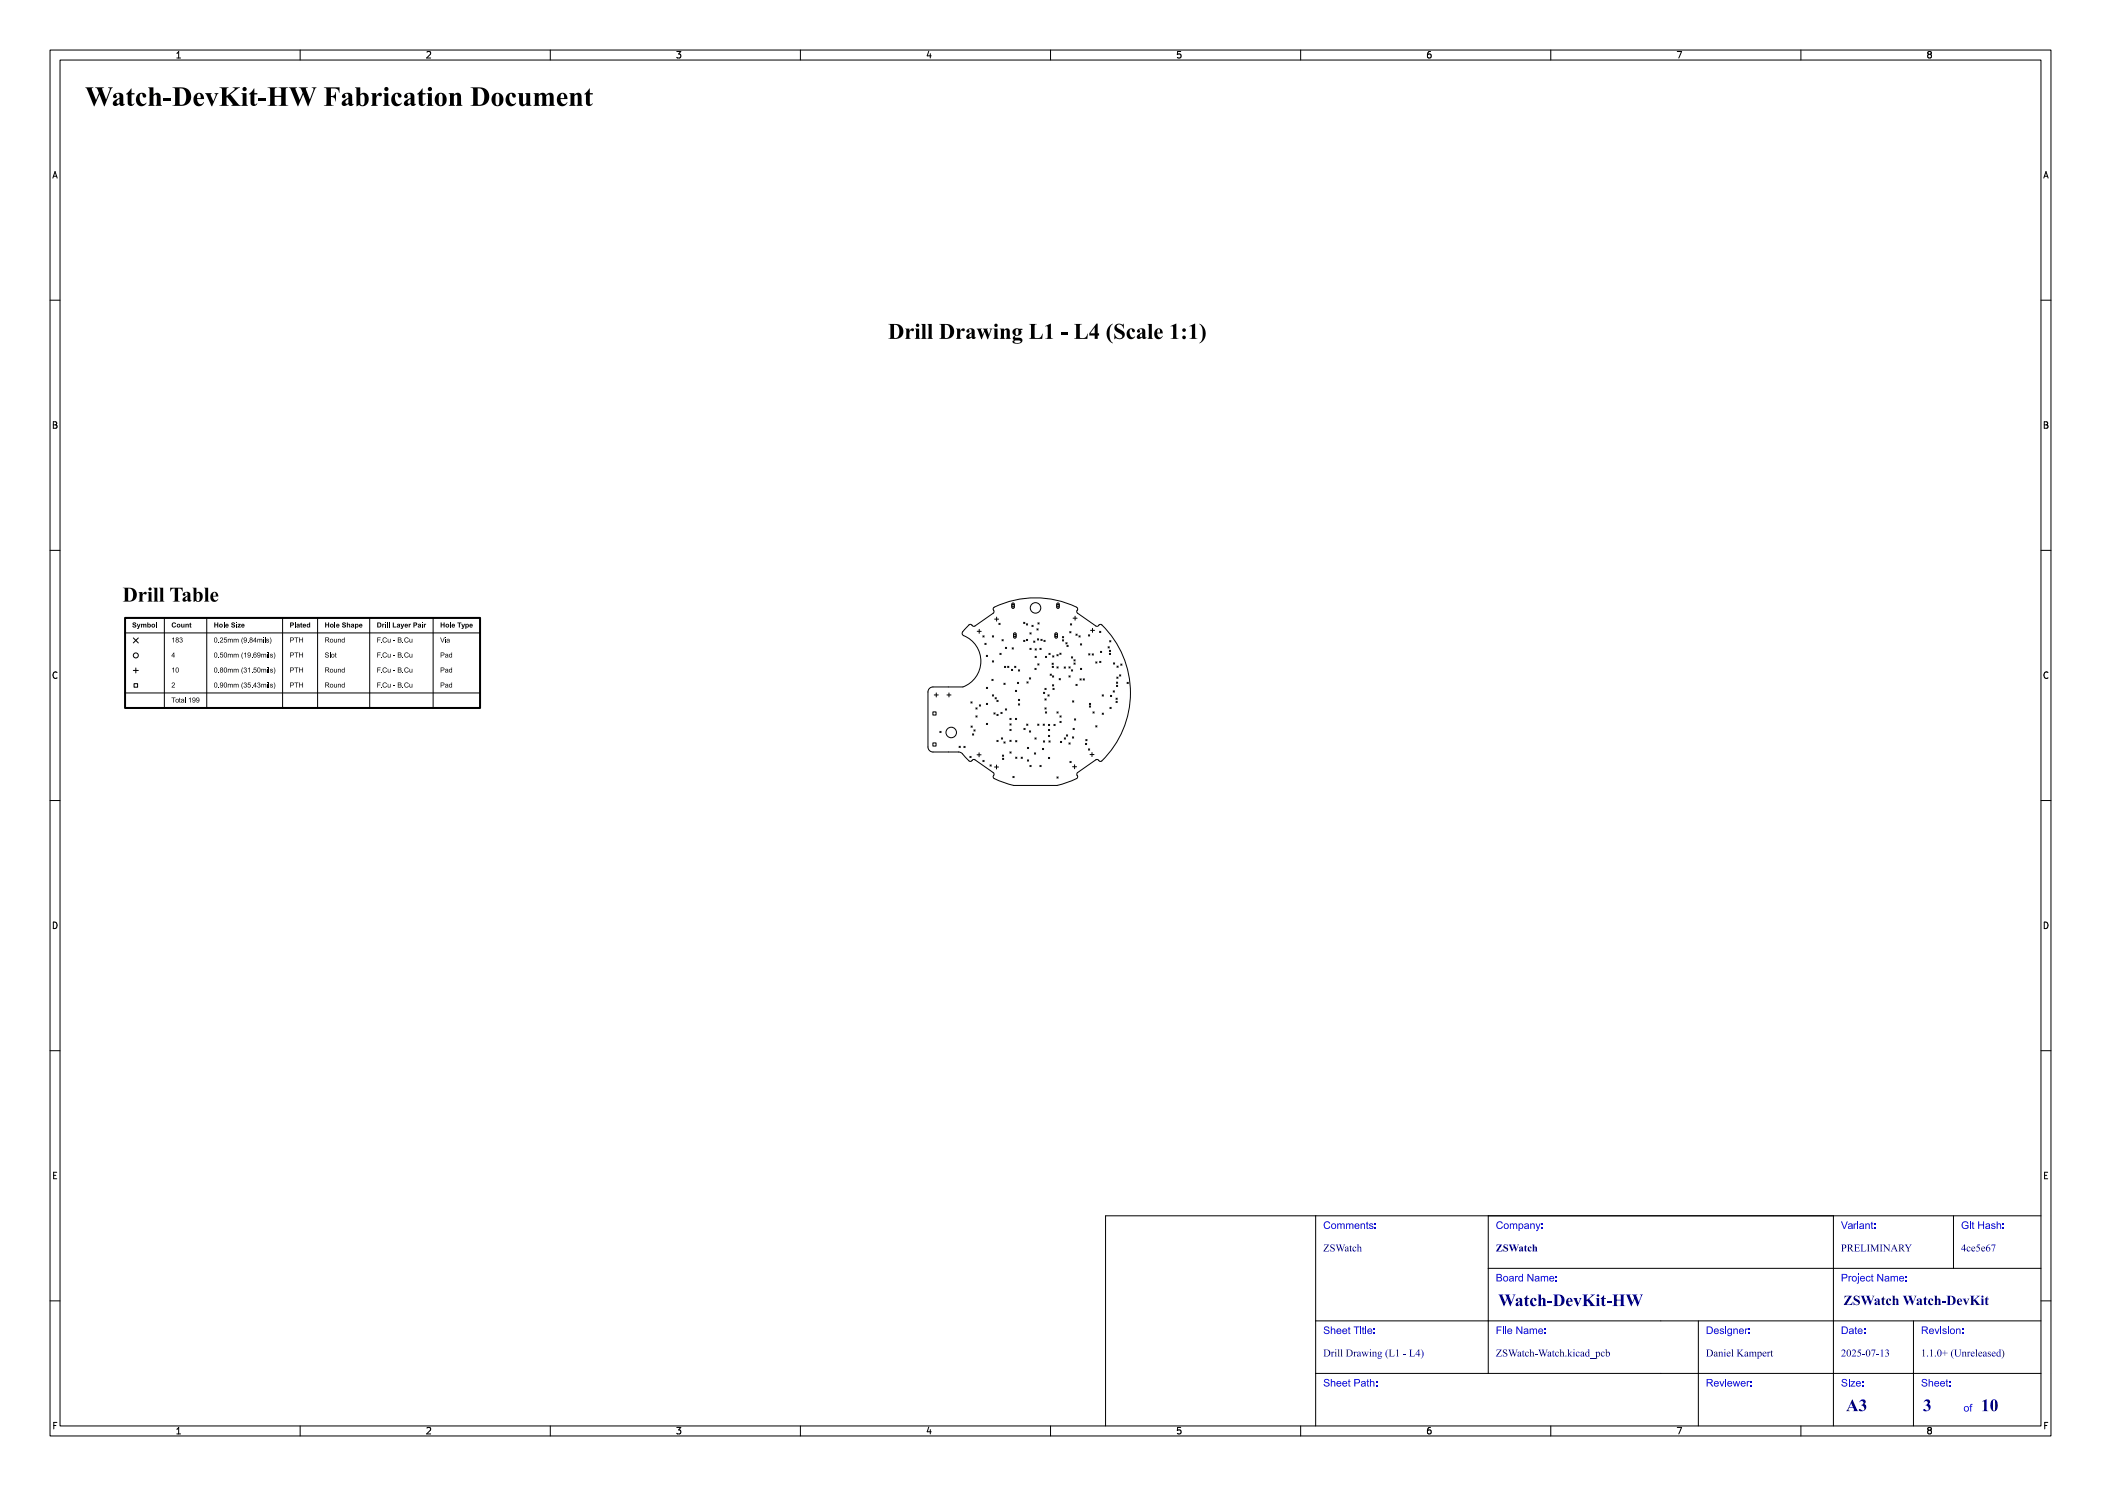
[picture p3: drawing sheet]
<svg xmlns="http://www.w3.org/2000/svg" width="420mm" height="297mm" viewBox="0 0 420 297" stroke-linecap="round" stroke-linejoin="round" font-family="sans-serif">
<defs><g id="words">
<text font-size="5.3" fill="#fff" x="17" y="21.5">Watch-DevKit-HW Fabrication Document</text>
<text font-size="4.3" fill="#fff" x="166.6" y="68">Drill Drawing L1 - L4 (Scale 1:1)</text>
<g font-size="3.3" fill="#fff">
<text x="299.5" y="261.2">Watch-DevKit-HW</text>
<text x="369" y="282.2">A3</text>
<text x="384.4" y="282.3">3</text>
<text x="396" y="282.3">10</text>
</g>
<text font-size="2.7" fill="#fff" x="368.5" y="261">ZSWatch Watch-DevKit</text>
<g font-size="2" fill="#fff">
<text x="264.5" y="245.7">Comments:</text>
<text x="299" y="245.7">Company:</text>
<text x="368" y="245.7">Variant:</text>
<text x="392" y="245.7">Git Hash:</text>
<text x="264.5" y="250.2">ZSWatch</text>
<text x="299" y="250.2">ZSWatch</text>
<text x="368" y="250.2">PRELIMINARY</text>
<text x="392" y="250.2">4ce5e67</text>
<text x="299" y="256.2">Board Name:</text>
<text x="368" y="256.2">Project Name:</text>
<text x="264.5" y="266.7">Sheet Title:</text>
<text x="299" y="266.7">File Name:</text>
<text x="341" y="266.7">Designer:</text>
<text x="368" y="266.7">Date:</text>
<text x="384" y="266.7">Revision:</text>
<text x="264.5" y="271.2">Drill Drawing (L1 - L4)</text>
<text x="299" y="271.2">ZSWatch-Watch.kicad_pcb</text>
<text x="341" y="271.2">Daniel Kampert</text>
<text x="368" y="271.2">2025-07-13</text>
<text x="384" y="271.2">1.1.0+ (Unreleased)</text>
<text x="264.5" y="277.2">Sheet Path:</text>
<text x="341" y="277.2">Reviewer:</text>
<text x="368" y="277.2">Size:</text>
<text x="384" y="277.2">Sheet:</text>
<text x="392.5" y="282.2">of</text>
</g>
<g font-size="1.7" fill="#fff">
<text x="35" y="11.6">1</text>
<text x="85" y="11.6">2</text>
<text x="135" y="11.6">3</text>
<text x="185" y="11.6">4</text>
<text x="235" y="11.6">5</text>
<text x="285" y="11.6">6</text>
<text x="335" y="11.6">7</text>
<text x="385" y="11.6">8</text>
<text x="10.5" y="35.6">A</text>
<text x="408.5" y="35.6">A</text>
<text x="10.5" y="85.6">B</text>
<text x="408.5" y="85.6">B</text>
<text x="10.5" y="135.6">C</text>
<text x="408.5" y="135.6">C</text>
<text x="10.5" y="185.6">D</text>
<text x="408.5" y="185.6">D</text>
<text x="10.5" y="235.6">E</text>
<text x="408.5" y="235.6">E</text>
<text x="10.5" y="285.6">F</text>
<text x="35" y="286.7">1</text>
<text x="85" y="286.7">2</text>
<text x="135" y="286.7">3</text>
<text x="185" y="286.7">4</text>
<text x="235" y="286.7">5</text>
<text x="285" y="286.7">6</text>
<text x="335" y="286.7">7</text>
<text x="385" y="286.7">8</text>
<text x="408.5" y="285.6">F</text>
</g>
</g></defs>
<path d="M25 123.5h71v18h-71z" fill="none" stroke="#000" stroke-width=".4"/>
<g fill="none" stroke="#000" stroke-width=".2">
<path d="M10 10h400v277h-400zM12 12h396v273h-396zM35.3 11.6h.8M35.3 10.7l.4-.4v1.3M60 10v2M85.3 10.4l.5-.1 .3 .4-.8 .9h.8M110 10v2M135.3 10.3h.8l-.4 .5 .3 .1v.6l-.2 .1-.5-.1M160 10v2M185.7 10.2l-.4 1h.9M186 10.7v.9M210 10v2"/>
<path d="M236 10.3h-.6l-.1 .6 .2-.1 .5 .1 .1 .1-.1 .5-.2 .1-.5-.1M260 10v2M286 10.3l-.4 .1-.2 .2-.1 .7 .3 .3 .4-.1 .1-.5-.1-.1-.4-.1-.3 .2M310 10v2M335.3 10.3h.9l-.6 1.3M360 10v2M385.6 10.9l-.3 .2 .1 .4 .2 .1 .4-.1 .1-.2-.1-.3-.2-.1M385.6 10.9l-.3-.3 .3-.3h.2l.3 .2-.3 .4M385.6 10.9h.2M10.6 35.6l.4-1.3 .4 1.3M10.7 35.2h.6M408.6 35.6l.4-1.3 .4 1.3"/>
<path d="M408.7 35.2h.6M10 60h2M408 60h2M10.7 84.3h.4l.2 .2-.2 .4 .2 .1 .1 .3-.2 .3h-.5zM10.7 84.9h.4M408.6 84.3h.5l.2 .2-.2 .4 .2 .1 .1 .3-.3 .3h-.5zM408.6 84.9h.5M10 110h2M408 110h2M11.4 134.4a.62 .62 0 0 0-.9 .5 .62 .62 0 0 0 .7 .7l.2-.1M25 123.5h71M25 138.5h71"/>
<path d="M25 126.5h71M26.6 134h1.1M26.6 127.5l1.1 1M26.8 136.6h.7v.8h-.7zM27.2 133.5v1M27.7 127.5l-1.1 1M32.9 123.5v18M41.3 123.5v18M56.5 123.5v18M63.5 123.5v18M73.9 123.5v18M86.6 123.5v18"/>
<path d="M186.8 138.9h.8M187.2 138.5v.8M189.3 138.9h.8M189.7 138.5v.8M193.7 124.9l.3-.1 .6 .4 .3-.1 3.6-2.5 .2-.4-.2-.4 .1-.3a18.7 18.7 0 0 1 16.7 0l.1 .3-.2 .5 .2 .3 3.7 2.5 .3 .1 .4-.4h.3a18.9 18.9 0 0 1 0 27.4l-.3-.1-.4-.3-.3 .1-3.7 2.5-.2 .4 .2 .6a1.66 1.66 0 0 1-1.3 .7l-2.8 .9h-8.7l-.5-.2a9.9 9.9 0 0 1-3.6-1.4l.2-.7-.2-.3-3.6-2.5-.3-.1a.67 .67 0 0 1-1.2 0l-.8-.8a1.23 1.23 0 0 0-1-.7h-5.1a1 1 0 0 1-1-1v-11a1 1 0 0 1 1-1h6a5.6 5.6 0 0 0 3.6-5.3 5.6 5.6 0 0 0-3.7-5.1v-.6zM195.3 126.2h.8M195.7 125.8v.8M196.5 127.1l.2 .2M196.7 127.1l-.2 .2M196.9 128.6l.2 .2M197.1 128.6l-.2 .2M197.2 131l.2 .2"/>
<path d="M197.2 137.4l.2 .2M197.4 131l-.2 .2M197.4 137.4l-.2 .2M198.3 135.8l.2 .2M198.4 138.9l.2 .2M198.4 132.1l.2 .2M198.4 127.1l.2 .2M198.5 135.8l-.2 .2M198.6 138.9l-.2 .2M198.6 132.1l-.2 .2M198.6 127.1l-.2 .2M198.8 123.7h.8"/>
<path d="M198.9 139.4l.3 .3M199.2 139.4l-.3 .3M199.2 123.3v.8M199.3 140l.2 .2M199.5 140l-.2 .2M199.7 124.6l.2 .2M199.9 130.6l.2 .2M199.9 124.6l-.2 .2M200.1 130.6l-.2 .2M200.3 127.8l.2 .3M200.5 127.8l-.2 .3M200.7 136.5l.2 .3"/>
<path d="M200.8 133.2l.2 .2M200.9 136.5l-.2 .3M201 129.4l.2 .2M201 133.2l-.2 .2M201.2 129.4l-.2 .2M201.4 133.2l.3 .2M201.7 133.2l-.3 .2M202.2 133.8l.2 .2M202.3 129.5l.3 .2M202.3 120.6l.2-.1 .3 .3v.6l-.3 .2-.2-.2zM202.4 133.8l-.2 .2M202.6 129.5l-.3 .2"/>
<path d="M202.7 126.5h.3l.1 .2v.6l-.2 .3-.3-.3zM202.8 133.2l.3 .2M203 138l.2 .2M203.1 133.2l-.3 .2M203.2 138l-.2 .2M203.4 136.4l.2 .2M203.6 139.8l.2 .2M203.6 133.9l.2 .2M203.6 136.4l-.2 .2M203.8 139.8l-.2 .2M203.8 133.9l-.2 .2M204.6 128l.3 .2"/>
<path d="M204.6 124.4l.3 .2M204.9 128l-.3 .2M204.9 124.4l-.3 .2M205.2 127.8l.2 .2M205.2 124.7l.2 .2M205.3 136.3l.2 .2M205.4 127.8l-.2 .2M205.4 124.7l-.2 .2M205.5 136.3l-.2 .2M205.8 135.5l.2 .2M205.9 126.5l.2 .2M205.9 129.6l.2 .2"/>
<path d="M206 135.5l-.2 .2M206.1 129.6l-.2 .2M206.1 126.5l-.2 .2M206.3 125l.2 .2M206.5 125l-.2 .2M206.6 128.1l.3 .3M206.9 133.6l.2 .2M206.9 128.1l-.3 .3M206.9 129.7l.3 .2M206.9 131.2l.3 .2M207.1 133.6l-.2 .2M207.2 131.2l-.3 .2"/>
<path d="M207.2 129.7l-.3 .2M207.3 125.7l.2 .2M207.4 127.7l.2 .2M207.4 132.7l.3 .2M207.5 124.5l.2 .2M207.5 125.7l-.2 .2M207.6 127.7l-.2 .2M207.7 132.7l-.3 .2M207.7 124.5l-.2 .2M207.9 129.6l.2 .2M208.1 127.8l.2 .2M208.1 129.6l-.2 .2"/>
<path d="M208.3 127.8l-.2 .2M208.6 138.4l.2 .2M208.7 128l.2 .2M208.8 138.4l-.2 .2M208.9 139.7l.2 .2M208.9 137.6l.2 .2M208.9 128l-.2 .2M209 131.2l.2 .2M209.1 139.7l-.2 .2M209.1 137.6l-.2 .2M209.2 131.2l-.2 .2M209.5 138.9l.2 .2"/>
<path d="M209.7 130.6l.2 .2M209.7 138.9l-.2 .2M209.9 134.7l.3 .3M209.9 130.6l-.2 .2M210.2 134.7l-.3 .3M210.3 132.5l.3 .3M210.3 133.2l.3 .2M210.4 136.9l.2 .2M210.4 135.1l.2 .2M210.4 131.1l.3 .2M210.5 137.6l.2 .2M210.6 132.5l-.3 .3"/>
<path d="M210.6 133.2l-.3 .2M210.6 135.1l-.2 .2M210.6 136.9l-.2 .2M210.7 131.1l-.3 .2M210.7 137.6l-.2 .2M211 126.5h.3l.1 .2v.6l-.3 .3-.2-.3zM211.3 130.8l.2 .3M211.3 133.3l.2 .2M211.3 120.6l.2-.1 .2 .3v.6l-.2 .2-.3-.2zM211.5 130.8l-.2 .3M211.5 133.3l-.2 .2M211.7 135.6l.3 .3"/>
<path d="M211.9 130.5l.2 .3M212 135.6l-.3 .3M212.1 130.5l-.2 .3M212.4 127.9l.2 .2M212.4 127.2l.2 .3M212.6 127.9l-.2 .2M212.6 127.2l-.2 .3M212.7 133.3l.3 .2M213 133.3l-.3 .2M213.1 128.4l.2 .3M213.3 129l.2 .2M213.3 128.4l-.2 .3"/>
<path d="M213.5 129l-.2 .2M213.7 135.1l.2 .2M213.7 133.3l.2 .2M213.8 126.2l.3 .3M213.9 135.1l-.2 .2M213.9 133.3l-.2 .2M214 124.7l.2 .2M214.1 126.2l-.3 .3M214.2 133.9l.2 .2M214.2 131.3l.2 .2M214.2 124.7l-.2 .2M214.4 133.9l-.2 .2"/>
<path d="M214.4 131.3l-.2 .2M214.5 123.6h.8M214.7 132.5l.2 .3M214.7 131.9l.2 .2M214.9 123.2v.8M214.9 132.5l-.2 .3M214.9 131.9l-.2 .2M215.1 136.8l.2 .2M215.1 126.7l.2 .3M215.3 136.8l-.2 .2M215.3 126.7l-.2 .3M215.7 127.1l.2 .2"/>
<path d="M215.9 135.7l.2 .2M215.9 127.1l-.2 .2M216 133.6l.2 .2M216 128.7l.2 .2M216.1 135.7l-.2 .2M216.2 133.6l-.2 .2M216.2 128.7l-.2 .2M216.5 135.7l.3 .2M216.8 135.7l-.3 .2M217.6 126.9l.2 .2M217.6 130.7l.3 .2M217.8 126.9l-.2 .2"/>
<path d="M217.9 130.7l-.3 .2M218 126h.8M218.3 130.7l.3 .2M218.4 125.6v.8M218.6 130.7l-.3 .2M219 132.3l.3 .2M219.3 132.3l-.3 .2M219.8 126.2l.3 .2M219.8 132.2l.3 .2M220 130.2l.2 .2M220.1 126.2l-.3 .2M220.1 132.2l-.3 .2"/>
<path d="M220.2 130.2l-.2 .2M220.3 138.9l.3 .2M220.6 138.9l-.3 .2M221.5 129.3l.3 .2M221.8 129.3l-.3 .2M221.8 130.6l.2 .2M221.8 130l.2 .2M221.8 128l.3 .3M222 139l.2 .2M222 130.6l-.2 .2M222 130l-.2 .2M222.1 128l-.3 .3"/>
<path d="M222.2 139l-.2 .2M222.5 138.1l.3 .2M222.6 132.5l.2 .2M222.8 138.1l-.3 .2M222.8 132.5l-.2 .2M223.1 139.5l.2 .3M223.2 137l.2 .2M223.2 136.3l.2 .3M223.2 135.3l.3 .3M223.3 133.1l.2 .3M223.3 139.5l-.2 .3M223.4 137l-.2 .2"/>
<path d="M223.4 136.3l-.2 .3M223.5 135.3l-.3 .3M223.5 133.1l-.2 .3M223.8 134.9l.2 .2M224 132.7l.3 .3M224 134.9l-.2 .2M224.3 132.7l-.3 .3M225.3 136.4l.3 .2M225.6 136.4l-.3 .2M409.4 134.4a.62 .62 0 0 0-.9 .5 .62 .62 0 0 0 .6 .7l.3-.1M10 160h2M25 141.5h71"/>
<path d="M186.5 148.5h.6v.6h-.6zM186.5 142.3h.6v.6h-.6zM187.9 146.2l.2 .2M188.1 146.2l-.2 .2M191.7 149.2l.3 .2M192 149.2l-.3 .2M192.7 149.2l.2 .2M192.9 149.2l-.2 .2M193.9 151.2l.2 .2M194.1 140.3l.2 .2M194.1 145.1l.3 .3M194.1 151.2l-.2 .2"/>
<path d="M194.3 140.3l-.2 .2M194.4 145.1l-.3 .3M194.4 146.7l.2 .2M194.6 146.7l-.2 .2M194.7 145.9l.2 .2M194.9 145.9l-.2 .2M195.1 143.1l.2 .2M195.1 141.5l.2 .2M195.3 150.9h.8M195.3 143.1l-.2 .2M195.3 141.5l-.2 .2M195.7 150.5v.8"/>
<path d="M195.8 140.9l.2 .2M196 140.9l-.2 .2M196.5 152l.2 .2M196.7 152l-.2 .2M197.2 144.6l.2 .2M197.2 140.6l.2 .2M197.4 144.6l-.2 .2M197.4 140.6l-.2 .2M197.9 152.9l.3 .2M198.2 152.9l-.3 .2M198.7 142.5l.2 .2M198.8 153.3h.8"/>
<path d="M198.9 142.5l-.2 .2M199.2 152.9v.8M199.3 148l.2 .2M199.3 142.8l.2 .2M199.5 148l-.2 .2M199.5 142.8l-.2 .2M200.1 142.4l.2 .2M200.2 147.5l.2 .2M200.3 142.4l-.2 .2M200.4 150.9l.2 .3M200.4 151.5l.3 .3M200.4 147.5l-.2 .2"/>
<path d="M200.6 150.9l-.2 .3M200.7 151.5l-.3 .3M200.7 148.3l.2 .2M200.9 148.3l-.2 .2M201 141.7l.2 .2M201.2 141.7l-.2 .2M201.9 148l.2 .2M201.9 150.3l.2 .2M201.9 145.8l.2 .2M201.9 144.7l.2 .2M201.9 143.6l.2 .2M202.1 148l-.2 .2"/>
<path d="M202.1 144.7l-.2 .2M202.1 150.3l-.2 .2M202.1 145.8l-.2 .2M202.1 143.6l-.2 .2M202.5 155.2l.2 .2M202.7 155.2l-.2 .2M203 143.6l.2 .2M203 148l.3 .3M203 151.3l.3 .3M203.2 143.6l-.2 .2M203.3 148l-.3 .3M203.3 151.3l-.3 .3"/>
<path d="M203.6 140.7l.2 .2M203.8 140.7l-.2 .2M204.1 151.3l.3 .3M204.4 151.3l-.3 .3M204.7 145.6l.2 .2M204.9 145.6l-.2 .2M205.2 144.7l.3 .3M205.4 151.9l.2 .2M205.4 149.4l.2 .2M205.5 144.7l-.3 .3M205.6 151.9l-.2 .2M205.6 149.4l-.2 .2"/>
<path d="M205.8 146.1l.2 .2M205.9 153l.2 .2M206 146.1l-.2 .2M206.1 153l-.2 .2M206.8 150.5l.2 .2M206.9 147.5l.2 .2M207 150.5l-.2 .2M207.1 147.5l-.2 .2M207.4 144.7l.3 .3M207.7 144.7l-.3 .3M207.9 153l.2 .2M208.1 153l-.2 .2"/>
<path d="M208.4 149.6l.2 .2M208.5 144.7l.3 .3M208.6 148.1l.2 .2M208.6 149.6l-.2 .2M208.8 144.7l-.3 .3M208.8 148.1l-.2 .2M208.9 141.5l.2 .2M209 142.3l.2 .2M209.1 141.5l-.2 .2M209.2 142.3l-.2 .2M209.6 145.8l.2 .2M209.6 151.4l.2 .2"/>
<path d="M209.6 147l.2 .2M209.6 144.8l.2 .2M209.7 148.1l.2 .2M209.8 151.4l-.2 .2M209.8 147l-.2 .2M209.8 145.8l-.2 .2M209.8 144.8l-.2 .2M209.9 148.1l-.2 .2M210.7 144.8l.2 .2M210.9 144.8l-.2 .2M211.3 155.3l.2 .2M211.3 142.3l.2 .2"/>
<path d="M211.5 155.3l-.2 .2M211.5 142.3l-.2 .2M211.9 144.2l.2 .2M211.9 143.1l.2 .2M212 148.2l.2 .2M212.1 144.2l-.2 .2M212.1 143.1l-.2 .2M212.2 148.2l-.2 .2M212.7 147.5l.3 .2M213 147.5l-.3 .2M213.2 146.9l.2 .2M213.4 146.9l-.2 .2"/>
<path d="M213.7 148.5l.2 .2M213.9 152.2l.2 .2M213.9 148.5l-.2 .2M214.1 152.2l-.2 .2M214.4 147.3l.2 .2M214.4 140.1l.3 .2M214.4 153.2h.8M214.5 145.6l.3 .2M214.6 147.3l-.2 .2M214.7 140.1l-.3 .2M214.8 145.6l-.3 .2M214.8 143.7l.2 .2"/>
<path d="M214.8 152.8v.8M215 143.7l-.2 .2M217 148.6l.2 .2M217.1 147.8l.2 .2M217.2 148.6l-.2 .2M217.3 147.8l-.2 .2M217.6 149.7l.2 .2M217.8 141.1l.2 .2M217.8 140.6l.2 .2M217.8 149.7l-.2 .2M217.9 150.8h.8M218 141.1l-.2 .2"/>
<path d="M218 140.6l-.2 .2M218.3 150.4v.8M218.5 142.3l.2 .2M218.7 142.3l-.2 .2M219 145.1l.3 .2M219.3 145.1l-.3 .2M220.3 142.5l.3 .3M220.6 142.5l-.3 .3M221.9 141.4l.2 .2M222.1 141.4l-.2 .2M223.1 140.2l.2 .2M223.3 140.2l-.2 .2"/>
<path d="M408 160h2M10.7 184.3a.66 .66 0 0 1 .7 .6 .66 .66 0 0 1-.7 .7zM408.6 184.3a.66 .66 0 0 1 .8 .6 .66 .66 0 0 1-.8 .7zM10 210h2M408 210h2M10.7 234.9h.5M11.3 234.3h-.6v1.3h.6M408.7 234.9h.4M409.3 234.3h-.6v1.3h.6M10 260h2M408 260h2M10.8 284.9h.4"/>
<path d="M11.4 284.3h-.6v1.3M35.3 285.7l.4-.4v1.3M35.3 286.6h.8M60 285v2M85.3 285.4l.5-.1 .3 .4-.8 .9h.8M110 285v2M135.3 285.3h.8l-.4 .5 .3 .1v.6l-.2 .1-.5-.1M160 285v2M185.7 285.2l-.4 1h.9M186 285.7v.9M210 285v2M236 285.3h-.6l-.1 .6 .2-.1 .5 .1 .1 .1-.1 .5-.2 .1-.5-.1"/>
<path d="M260 285v2M286 285.3l-.4 .1-.2 .2-.1 .7 .3 .3 .4-.1 .1-.5-.1-.1-.4-.1-.3 .2M310 285v2M335.3 285.3h.9l-.6 1.3M360 285v2M385.6 285.9l-.3-.3 .3-.3h.2l.3 .2-.3 .4M385.6 285.9l-.3 .2v.2l.3 .3 .4-.1 .1-.2v-.2l-.3-.2M385.6 285.9h.2M408.7 284.9h.5M409.4 284.3h-.7v1.3"/>
<circle cx="27.2" cy="131" r=".5"/>
<circle cx="202.5" cy="121.1" r=".25"/>
<circle cx="202.9" cy="127" r=".25"/>
<circle cx="207" cy="121.5" r="1.05"/>
<circle cx="211.1" cy="127" r=".25"/>
<circle cx="211.5" cy="121.1" r=".25"/>
<circle cx="190.1" cy="146.4" r="1.05"/>
</g>
<g fill="#000">
<path d="M24.6 117.5h1.2a1.4 1.4 0 0 1 1.6 1.4 1.4 1.4 0 0 1-1.6 1.3h-1.2l.3-.1v-.3h.7v.1a.54 .54 0 0 0 .7 .2 .54 .54 0 0 0 .2-.6 1.32 1.32 0 0 0-.7-1.9h-.2v2.2h-.7v-2.1z" fill-rule="evenodd"/>
<path d="M27.7 118.3h.8v.5a.46 .46 0 0 1 .3-.5 .46 .46 0 0 1 .5 .2 .33 .33 0 0 1-.2 .3 .33 .33 0 0 1-.4-.1l-.2 .4v.7v.3l.2 .1h-1l.2-.4v-1.2z" fill-rule="evenodd"/>
<path d="M29.5 118.3h.8v1.7l.2 .2h-1l.2-.4v-1.3z" fill-rule="evenodd"/>
<path d="M30.6 117.5h.9v2.5l.2 .2h-1.1l.3-.4v-2.1z" fill-rule="evenodd"/>
<path d="M31.8 117.5h.8v2.5l.3 .2h-1.1l.2-.4v-2.1z" fill-rule="evenodd"/>
<path d="M34 117.5h2.5v.7a.76 .76 0 0 0-.9-.6v2.4l.4 .2h-1.5l.4-.2v-2.4a.75 .75 0 0 0-.9 .6z" fill-rule="evenodd"/>
<path d="M36.6 118.6a.79 .79 0 0 1 .9-.3 .79 .79 0 0 1 .6 .7v.9h.2a.39 .39 0 0 1-.4 .4 .39 .39 0 0 1-.4-.3 .51 .51 0 0 1-.6 .3 .51 .51 0 0 1-.4-.5l.5-.1 .2 .2 .3-.1v-.6l-.5 .5h-.5l1-.7v-.4a.25 .25 0 0 0-.4-.2 .25 .25 0 0 0 0 .4 .3 .3 0 0 1-.5 .2 .3 .3 0 0 1 0-.4z" fill-rule="evenodd"/>
<path d="M38.5 117.5h.8v1a.78 .78 0 0 1 1 0 .78 .78 0 0 1 .2 .9 .88 .88 0 0 1-.5 .8 .88 .88 0 0 1-.9-.1l-.4 .2v-1.6h.6a1.58 1.58 0 0 0 .1 1.4h.3a1.43 1.43 0 0 0 0-1.6l-.4 .2h-.6v-1z" fill-rule="evenodd"/>
<path d="M40.8 117.5h.8v2.5l.2 .2h-1l.2-.4v-2.1z" fill-rule="evenodd"/>
<path d="M42.3 118.6a.77 .77 0 0 1 .9-.2 .77 .77 0 0 1 .4 .8h-1a.54 .54 0 0 0 .3 .7 .54 .54 0 0 0 .7-.2 .82 .82 0 0 1-1.1 .5 .82 .82 0 0 1-.4-1.1h1l-.1-.6a.37 .37 0 0 0-.4 .1 .37 .37 0 0 0 0 .4h-.5z" fill-rule="evenodd"/>
<path d="M26.6 124.5l.3-.1 .3 .2v.1h-.2l-.3-.1 .1 .2a.38 .38 0 0 1 .4 .3 .38 .38 0 0 1-.2 .4 .38 .38 0 0 1-.5-.3v-.1h.1a.19 .19 0 0 0 .3 .2 .19 .19 0 0 0 .1-.3l-.5-.2z" fill-rule="evenodd"/>
<path d="M27.3 124.7h.2l.2 .5 .2-.5h.2l-.5 1h-.2v-.1l.2-.2z" fill-rule="evenodd"/>
<path d="M28.2 124.7h1l.1 .7h-.2l-.1-.6-.2 .1v.5h-.2l-.1-.6-.1 .1v.5h-.2z" fill-rule="evenodd"/>
<path d="M29.4 124.4h.2v.4a.33 .33 0 0 1 .5 0 .33 .33 0 0 1 0 .5 .33 .33 0 0 1-.5 0l-.2 .1v-.4h.2l.1 .2a.18 .18 0 0 0 .3 0 .18 .18 0 0 0-.1-.3 .18 .18 0 0 0-.3 .1h-.2z" fill-rule="evenodd"/>
<path d="M30.4 124.8a.38 .38 0 0 1 .6 .1 .38 .38 0 0 1-.3 .5 .38 .38 0 0 1-.4-.3h.2a.19 .19 0 0 0 .2 .1 .19 .19 0 0 0 .1-.3 .19 .19 0 0 0-.3 .1l-.2 .1z" fill-rule="evenodd"/>
<path d="M31.2 124.4h.2v1h-.2z" fill-rule="evenodd"/>
<path d="M34.4 133.7l.4-.3v1h-.1v-.8l-.3 .2z" fill-rule="evenodd"/>
<path d="M34.4 127.7l.4-.3v1h-.1v-.8l-.3 .2z" fill-rule="evenodd"/>
<path d="M34.7 130.4l.1 .7h.2l-.2 .3h-.1v-.2h-.4v-.1h.4v-.5l-.4 .5z" fill-rule="evenodd"/>
<path d="M34.4 136.5a.35 .35 0 0 1 .6 .1 .35 .35 0 0 1-.3 .5l-.2 .2h.5v.1h-.7l.4-.4a.21 .21 0 0 0 .2-.3 .21 .21 0 0 0-.2-.2 .21 .21 0 0 0-.3 .2h-.1z" fill-rule="evenodd"/>
<path d="M34.4 124.5l.6-.1 .2 .3h-.2a.27 .27 0 0 0-.4 0 .27 .27 0 0 0 0 .4 .27 .27 0 0 0 .4 0h.2a.49 .49 0 0 1-.8 .2 .49 .49 0 0 1 0-.8z" fill-rule="evenodd"/>
<path d="M35.2 133.5l.1-.1a.49 .49 0 0 1 .5 .5 .49 .49 0 0 1-.5 .5l-.2-.3v-.2h.1a.25 .25 0 0 0 0 .4 .25 .25 0 0 0 .4 0 .25 .25 0 0 0 0-.4 .25 .25 0 0 0 0-.3 .25 .25 0 0 0-.4 0 .25 .25 0 0 0 0 .3h-.1z" fill-rule="evenodd"/>
<path d="M35.2 127.5a.27 .27 0 0 1 .4 0 .27 .27 0 0 1 0 .4 .32 .32 0 0 1 0 .5 .32 .32 0 0 1-.5-.3h.1a.21 .21 0 0 0 .3 .2 .21 .21 0 0 0 .1-.3 .21 .21 0 0 0-.4 .1h-.1l.2-.2-.2-.2h.2a.16 .16 0 0 0 .2 .1 .16 .16 0 0 0 0-.3 .16 .16 0 0 0-.2 .1l-.2 .1z" fill-rule="evenodd"/>
<path d="M35.2 139.8a.36 .36 0 0 1 .5 0 .36 .36 0 0 1-.2 .6 .36 .36 0 0 1-.4-.3h.1a.22 .22 0 0 0 .3 .1 .22 .22 0 0 0 .1-.3 .22 .22 0 0 0-.4 .1l-.1 .1z" fill-rule="evenodd"/>
<path d="M35.4 124.8a.38 .38 0 0 1 .6 .1 .38 .38 0 0 1-.2 .5 .38 .38 0 0 1-.5-.3h.2a.19 .19 0 0 0 .3 .1 .19 .19 0 0 0 0-.3 .19 .19 0 0 0-.3 .1l-.2 .1z" fill-rule="evenodd"/>
<path d="M35.9 127.5a.27 .27 0 0 1 .5-.1 .27 .27 0 0 1-.1 .5 .31 .31 0 0 1 0 .5 .31 .31 0 0 1-.4-.3h.1a.2 .2 0 0 0 .2 .2 .2 .2 0 0 0 .2-.2 .2 .2 0 0 0-.3-.2v-.1a.17 .17 0 0 0 .2-.1 .17 .17 0 0 0-.1-.2 .17 .17 0 0 0-.2 .2h-.1z" fill-rule="evenodd"/>
<path d="M36.2 139.8l.6-.1v.7h-.5l-.1-.2a.27 .27 0 0 0 .3 .1 .27 .27 0 0 0 .2-.2l-.5 .1 .1-.2h.4l-.1-.2-.4 .1z" fill-rule="evenodd"/>
<path d="M36.2 124.7h.2l.1 .6 .2-.1v-.5h.2v.7h-.6z" fill-rule="evenodd"/>
<path d="M37 139.4h.1v1h-.1z" fill-rule="evenodd"/>
<path d="M37.1 124.7l.6 .1v.6h-.2l-.1-.6-.1 .1v.5h-.2z" fill-rule="evenodd"/>
<path d="M37.9 124.5l.2-.1v.3h.2l-.2 .4 .2 .3-.3-.1z" fill-rule="evenodd"/>
<path d="M38.5 139.5a.46 .46 0 0 1 .6 .4 .46 .46 0 0 1-.5 .5l-.1-.2 .3 .1 .2-.3-.4 .1-.2-.3 .2-.1a.2 .2 0 0 0 .3 .2 .2 .2 0 0 0 0-.3 .2 .2 0 0 0-.3 .1h-.2z" fill-rule="evenodd"/>
<path d="M39.3 139.5a.46 .46 0 0 1 .6 .4 .46 .46 0 0 1-.5 .5l-.2-.2 .4 .1 .1-.3-.3 .1-.2-.3 .1-.1a.2 .2 0 0 0 .3 .2 .2 .2 0 0 0 .1-.3 .21 .21 0 0 0-.4 .1h-.1z" fill-rule="evenodd"/>
<path d="M42.8 124.4h.2v.4h.4v-.4h.2v1h-.2v-.4h-.4v.4h-.2z" fill-rule="evenodd"/>
<path d="M42.9 136.5l.1-.1a.49 .49 0 0 1 .5 .5 .49 .49 0 0 1-.5 .5l-.2-.3v-.2h.1a.25 .25 0 0 0 0 .4 .25 .25 0 0 0 .4 0 .25 .25 0 0 0 0-.4 .25 .25 0 0 0 0-.3 .25 .25 0 0 0-.4 0 .25 .25 0 0 0 0 .3l-.1-.1z" fill-rule="evenodd"/>
<path d="M42.9 133.5l.1-.1a.49 .49 0 0 1 .5 .5 .49 .49 0 0 1-.5 .5l-.2-.3v-.2h.1a.25 .25 0 0 0 0 .4 .25 .25 0 0 0 .4 0 .25 .25 0 0 0 0-.4 .25 .25 0 0 0 0-.3 .25 .25 0 0 0-.4 0 .25 .25 0 0 0 0 .3l-.1-.1z" fill-rule="evenodd"/>
<path d="M42.9 130.5l.1-.1a.49 .49 0 0 1 .5 .5 .49 .49 0 0 1-.5 .5l-.2-.3v-.2h.1a.25 .25 0 0 0 0 .4 .25 .25 0 0 0 .4 0 .25 .25 0 0 0 0-.4 .25 .25 0 0 0 0-.3 .25 .25 0 0 0-.4 0 .25 .25 0 0 0 0 .3l-.1-.1z" fill-rule="evenodd"/>
<path d="M42.9 127.5l.1-.1a.49 .49 0 0 1 .5 .5 .49 .49 0 0 1-.5 .5l-.2-.3v-.2h.1a.25 .25 0 0 0 0 .4 .25 .25 0 0 0 .4 0 .25 .25 0 0 0 0-.4 .25 .25 0 0 0 0-.3 .25 .25 0 0 0-.4 0 .25 .25 0 0 0 0 .3l-.1-.1z" fill-rule="evenodd"/>
<path d="M43.6 137.3l.2 .1z" fill-rule="evenodd"/>
<path d="M43.6 134.3l.2 .1z" fill-rule="evenodd"/>
<path d="M43.6 131.3l.2 .1z" fill-rule="evenodd"/>
<path d="M43.6 128.3l.2 .1z" fill-rule="evenodd"/>
<path d="M44.1 130.4h.5v.1h-.4l-.1 .3a.33 .33 0 0 1 .5 .2 .33 .33 0 0 1-.2 .4 .33 .33 0 0 1-.4-.3h.1a.22 .22 0 0 0 .3 .1 .22 .22 0 0 0 0-.3 .22 .22 0 0 0-.3 .1l-.1-.1z" fill-rule="evenodd"/>
<path d="M43.9 124.8a.38 .38 0 0 1 .6 .1 .38 .38 0 0 1-.2 .5 .38 .38 0 0 1-.5-.3h.2a.19 .19 0 0 0 .3 .1 .19 .19 0 0 0 0-.3 .19 .19 0 0 0-.3 .1l-.2 .1z" fill-rule="evenodd"/>
<path d="M44 136.5a.46 .46 0 0 1 .6 .4 .46 .46 0 0 1-.5 .5l-.1-.2 .3 .1 .2-.3-.4 .1-.1-.3 .1-.1a.2 .2 0 0 0 .3 .2 .2 .2 0 0 0 0-.3 .2 .2 0 0 0-.3 .1h-.1z" fill-rule="evenodd"/>
<path d="M44.1 133.5a.27 .27 0 0 1 .4 0 .27 .27 0 0 1-.1 .4 .32 .32 0 0 1 0 .5 .32 .32 0 0 1-.4-.3h.1a.21 .21 0 0 0 .3 .2 .21 .21 0 0 0 0-.3 .21 .21 0 0 0-.3 .1h-.1l.1-.2-.1-.2h.1a.16 .16 0 0 0 .2 .1 .16 .16 0 0 0 .1-.3 .16 .16 0 0 0-.3 .1l-.1 .1z" fill-rule="evenodd"/>
<path d="M44.1 127.5a.35 .35 0 0 1 .5 .1 .35 .35 0 0 1-.3 .5l-.2 .2h.5v.1h-.7l.4-.4a.21 .21 0 0 0 .2-.3 .21 .21 0 0 0-.2-.2 .21 .21 0 0 0-.2 .2h-.1z" fill-rule="evenodd"/>
<path d="M44.7 124.4h.2v1h-.2z" fill-rule="evenodd"/>
<path d="M44.9 127.4h.4v.1h-.4v.3a.33 .33 0 0 1 .5 .2 .33 .33 0 0 1-.2 .4 .33 .33 0 0 1-.5-.3h.2a.22 .22 0 0 0 .3 .1 .22 .22 0 0 0 0-.3 .22 .22 0 0 0-.3 .1l-.1-.1z" fill-rule="evenodd"/>
<path d="M44.8 136.5l.1-.1a.49 .49 0 0 1 .5 .5 .49 .49 0 0 1-.5 .5l-.2-.4 .2-.1a.25 .25 0 0 0 0 .4 .25 .25 0 0 0 .3 0 .25 .25 0 0 0 .1-.4 .25 .25 0 0 0-.1-.3 .25 .25 0 0 0-.3 0 .25 .25 0 0 0 0 .3h-.2z" fill-rule="evenodd"/>
<path d="M44.8 133.5l.1-.1a.49 .49 0 0 1 .5 .5 .49 .49 0 0 1-.5 .5l-.2-.4 .2-.1a.25 .25 0 0 0 0 .4 .25 .25 0 0 0 .3 0 .25 .25 0 0 0 .1-.4 .25 .25 0 0 0-.1-.3 .25 .25 0 0 0-.3 0 .25 .25 0 0 0 0 .3h-.2z" fill-rule="evenodd"/>
<path d="M44.8 130.5l.1-.1a.49 .49 0 0 1 .5 .5 .49 .49 0 0 1-.5 .5l-.2-.4 .2-.1a.25 .25 0 0 0 0 .4 .25 .25 0 0 0 .3 0 .25 .25 0 0 0 .1-.4 .25 .25 0 0 0-.1-.3 .25 .25 0 0 0-.3 0 .25 .25 0 0 0 0 .3h-.2z" fill-rule="evenodd"/>
<path d="M45.1 124.8l.5-.1 .1 .4-.5 .1 .2 .1 .3-.1a.35 .35 0 0 1-.4 .2 .35 .35 0 0 1-.3-.4h.5l-.1-.2-.4 .2z" fill-rule="evenodd"/>
<path d="M45.5 136.7h.9l.1 .7h-.1v-.5l-.1-.1-.2 .1v.5h-.1l-.2-.6-.1 .1v.5h-.2z" fill-rule="evenodd"/>
<path d="M45.5 133.7h.9l.1 .7h-.1v-.5l-.1-.1-.2 .1v.5h-.1l-.2-.6-.1 .1v.5h-.2z" fill-rule="evenodd"/>
<path d="M45.5 130.7l.6 .1 .3-.1 .1 .7h-.1v-.5l-.1-.1-.2 .1v.5h-.1l-.2-.6-.1 .1v.5h-.2z" fill-rule="evenodd"/>
<path d="M45.5 127.7l.6 .1 .3-.1 .1 .7h-.1v-.5l-.1-.1-.2 .1v.5h-.1l-.2-.6-.1 .1v.5h-.2z" fill-rule="evenodd"/>
<path d="M46.3 124.5l.4-.1 .3 .2v.1h-.2l-.3-.1v.2a.38 .38 0 0 1 .5 .3 .38 .38 0 0 1-.3 .4 .38 .38 0 0 1-.5-.3v-.1h.2a.19 .19 0 0 0 .2 .2 .19 .19 0 0 0 .1-.3l-.4-.2z" fill-rule="evenodd"/>
<path d="M46.7 136.7h.9l.1 .7h-.1v-.5l-.2-.1-.1 .1v.5h-.2v-.5l-.1-.1-.1 .1-.1 .5h-.1z" fill-rule="evenodd"/>
<path d="M46.7 133.7h.9l.1 .7h-.1v-.5l-.2-.1-.1 .1v.5h-.2v-.5l-.1-.1-.1 .1-.1 .5h-.1z" fill-rule="evenodd"/>
<path d="M46.7 130.7l.5 .1 .4-.1 .1 .7h-.1v-.5l-.2-.1-.1 .1v.5h-.2v-.5l-.1-.1-.1 .1-.1 .5h-.1z" fill-rule="evenodd"/>
<path d="M46.7 127.7l.5 .1 .4-.1 .1 .7h-.1v-.5l-.2-.1-.1 .1v.5h-.2v-.5l-.1-.1-.1 .1-.1 .5h-.1z" fill-rule="evenodd"/>
<path d="M47.2 124.4h.2v.2h-.2z" fill-rule="evenodd"/>
<path d="M47.2 124.7h.2v.7h-.2z" fill-rule="evenodd"/>
<path d="M47.5 124.7h.6l-.4 .6 .4-.1v.2h-.6l.4-.6h-.4z" fill-rule="evenodd"/>
<path d="M48.5 136.4l-.1 .8 .2 .5-.3-.6z" fill-rule="evenodd"/>
<path d="M48.5 133.4l-.1 .8 .2 .5-.3-.6z" fill-rule="evenodd"/>
<path d="M48.5 130.4l-.1 .8 .2 .5-.3-.6z" fill-rule="evenodd"/>
<path d="M48.5 127.4l-.1 .8 .2 .5-.3-.6z" fill-rule="evenodd"/>
<path d="M48.3 124.8l.5-.1 .1 .4-.5 .1 .2 .1 .3-.1a.35 .35 0 0 1-.5 .2 .35 .35 0 0 1-.2-.4h.5l-.1-.2-.4 .2z" fill-rule="evenodd"/>
<path d="M48.8 136.5a.27 .27 0 0 1 .4 0 .27 .27 0 0 1 0 .4 .31 .31 0 0 1 0 .5 .31 .31 0 0 1-.5-.3h.1a.2 .2 0 0 0 .3 .2 .2 .2 0 0 0 .1-.2 .2 .2 0 0 0-.3-.2l.1-.1a.17 .17 0 0 0 .2-.1 .17 .17 0 0 0-.2-.2 .17 .17 0 0 0-.2 .2h-.1z" fill-rule="evenodd"/>
<path d="M48.8 133.5a.27 .27 0 0 1 .4-.1 .27 .27 0 0 1 0 .5 .31 .31 0 0 1 0 .5 .31 .31 0 0 1-.5-.3h.1a.2 .2 0 0 0 .3 .2 .2 .2 0 0 0 .1-.2 .2 .2 0 0 0-.3-.2l.1-.1a.17 .17 0 0 0 .2-.1 .17 .17 0 0 0-.2-.2 .17 .17 0 0 0-.2 .2h-.1z" fill-rule="evenodd"/>
<path d="M48.8 127.5a.46 .46 0 0 1 .6 .4 .46 .46 0 0 1-.6 .5l-.1-.2 .4 .1 .1-.4-.3 .2-.2-.3 .1-.1a.2 .2 0 0 0 .3 .2 .2 .2 0 0 0 0-.3 .2 .2 0 0 0-.3 .1h-.1z" fill-rule="evenodd"/>
<path d="M48.8 130.7l.4-.3v1h-.2v-.8l-.2 .2z" fill-rule="evenodd"/>
<path d="M49.6 136.4h.5v.1h-.4l-.1 .3a.33 .33 0 0 1 .5 .2 .33 .33 0 0 1-.2 .4 .33 .33 0 0 1-.4-.3h.1a.22 .22 0 0 0 .3 .1 .22 .22 0 0 0 .1-.3 .22 .22 0 0 0-.4 .1l-.1-.1z" fill-rule="evenodd"/>
<path d="M49.5 128.3l.2 .1z" fill-rule="evenodd"/>
<path d="M49.6 130.5a.46 .46 0 0 1 .6 .4 .46 .46 0 0 1-.6 .5l-.1-.2 .3 .1 .2-.3-.3 .1-.2-.3 .1-.1a.2 .2 0 0 0 .3 .2 .2 .2 0 0 0 0-.3 .2 .2 0 0 0-.3 .1h-.1z" fill-rule="evenodd"/>
<path d="M49.6 133.7l.3-.3v1h-.1v-.8l-.2 .2z" fill-rule="evenodd"/>
<path d="M50 127.5a.27 .27 0 0 1 .4 0 .27 .27 0 0 1-.1 .4 .32 .32 0 0 1 0 .5 .32 .32 0 0 1-.4-.3h.1a.21 .21 0 0 0 .3 .2 .21 .21 0 0 0 0-.3 .21 .21 0 0 0-.3 .1h-.1l.2-.2-.2-.2h.1a.16 .16 0 0 0 .3 .1 .16 .16 0 0 0 0-.3 .16 .16 0 0 0-.3 .1l-.1 .1z" fill-rule="evenodd"/>
<path d="M50.3 137.3l.2 .1z" fill-rule="evenodd"/>
<path d="M50.3 134.3l.2 .1z" fill-rule="evenodd"/>
<path d="M50.3 131.3l.2 .1z" fill-rule="evenodd"/>
<path d="M50.8 133.4h.5v.1h-.4l-.1 .3a.33 .33 0 0 1 .5 .2 .33 .33 0 0 1-.2 .4 .33 .33 0 0 1-.5-.3h.2a.22 .22 0 0 0 .3 .1 .22 .22 0 0 0 0-.3 .22 .22 0 0 0-.3 .1l-.1-.1z" fill-rule="evenodd"/>
<path d="M50.8 130.5l.3-.1 .2 .3-.3-.2a.19 .19 0 0 0-.3 .1 .19 .19 0 0 0 .1 .2 .19 .19 0 0 0 .3 0 .33 .33 0 0 1 .2 .3 .33 .33 0 0 1-.4 .3 .33 .33 0 0 1-.3-.3h.2a.2 .2 0 0 0 .3 .2 .2 .2 0 0 0 0-.4 .2 .2 0 0 0-.3 .1l-.2 .1z" fill-rule="evenodd"/>
<path d="M51.1 136.4l.1 .7h.1l-.1 .3h-.2v-.2h-.4v-.1h.4v-.5l-.4 .5z" fill-rule="evenodd"/>
<path d="M51.1 127.4l.1 .7h.1l-.1 .3h-.2v-.2h-.4v-.1h.4v-.5l-.4 .5z" fill-rule="evenodd"/>
<path d="M51.5 136.5a.27 .27 0 0 1 .4 0 .27 .27 0 0 1 0 .4 .31 .31 0 0 1 0 .5 .31 .31 0 0 1-.5-.3h.1a.2 .2 0 0 0 .3 .2 .2 .2 0 0 0 .1-.2 .2 .2 0 0 0-.2-.2v-.1a.17 .17 0 0 0 .2-.1 .17 .17 0 0 0-.2-.2 .17 .17 0 0 0-.1 .2h-.2z" fill-rule="evenodd"/>
<path d="M51.5 127.7l.5 .1 .3-.1 .1 .7h-.1v-.5l-.1-.1-.2 .1v.5h-.1v-.5l-.1-.1-.2 .1v.5h-.1z" fill-rule="evenodd"/>
<path d="M51.5 130.5a.46 .46 0 0 1 .6 .4 .46 .46 0 0 1-.5 .5l-.2-.2 .4 .1 .2-.4-.4 .2-.2-.3 .1-.1a.2 .2 0 0 0 .3 .2 .2 .2 0 0 0 .1-.3 .2 .2 0 0 0-.3 .1h-.2z" fill-rule="evenodd"/>
<path d="M51.5 133.5l.1-.1a.49 .49 0 0 1 .5 .5 .49 .49 0 0 1-.5 .5l-.2-.3v-.2h.1a.25 .25 0 0 0 .1 .4 .25 .25 0 0 0 .3 0 .25 .25 0 0 0 0-.4 .25 .25 0 0 0 0-.3 .25 .25 0 0 0-.3 0 .25 .25 0 0 0-.1 .3h-.1z" fill-rule="evenodd"/>
<path d="M52.2 136.7h.9l.1 .7h-.1v-.5l-.1-.1-.2 .1v.5h-.1v-.5l-.2-.1-.1 .1v.5h-.2z" fill-rule="evenodd"/>
<path d="M52.2 133.7h.9l.1 .7h-.1v-.5l-.1-.1-.2 .1v.5h-.1v-.5l-.2-.1-.1 .1v.5h-.2z" fill-rule="evenodd"/>
<path d="M52.2 130.7l.6 .1 .3-.1 .1 .7h-.1v-.5l-.1-.1-.2 .1v.5h-.1v-.5l-.2-.1-.1 .1v.5h-.2z" fill-rule="evenodd"/>
<path d="M52.6 127.4l.1 .1z" fill-rule="evenodd"/>
<path d="M52.6 127.7h.1v.7h-.1z" fill-rule="evenodd"/>
<path d="M52.9 127.4h.1v1h-.1z" fill-rule="evenodd"/>
<path d="M53.3 127.8l.4-.1 .1 .2-.5-.1 .2 .2a.27 .27 0 0 1 .2 .3 .27 .27 0 0 1-.3 .2 .27 .27 0 0 1-.2-.3h.1a.16 .16 0 0 0 .2 .2 .16 .16 0 0 0 .1-.3l-.3-.1z" fill-rule="evenodd"/>
<path d="M53.4 136.4l.1 .1z" fill-rule="evenodd"/>
<path d="M53.4 136.7h.1v.7h-.1z" fill-rule="evenodd"/>
<path d="M53.4 133.4l.1 .1z" fill-rule="evenodd"/>
<path d="M53.4 133.7h.1v.7h-.1z" fill-rule="evenodd"/>
<path d="M53.4 130.4l.1 .1z" fill-rule="evenodd"/>
<path d="M53.4 130.7h.1v.7h-.1z" fill-rule="evenodd"/>
<path d="M53.7 136.4h.1v1h-.1z" fill-rule="evenodd"/>
<path d="M53.7 133.4h.1v1h-.1z" fill-rule="evenodd"/>
<path d="M53.7 130.4h.1v1h-.1z" fill-rule="evenodd"/>
<path d="M54 136.8l.5-.1v.2l-.4-.1 .2 .2a.27 .27 0 0 1 .2 .3 .27 .27 0 0 1-.3 .2 .27 .27 0 0 1-.2-.3h.1a.16 .16 0 0 0 .2 .2 .16 .16 0 0 0 .1-.3l-.4-.1z" fill-rule="evenodd"/>
<path d="M54 133.8l.5-.1v.2l-.4-.1 .2 .2a.27 .27 0 0 1 .2 .3 .27 .27 0 0 1-.3 .2 .27 .27 0 0 1-.2-.3h.1a.16 .16 0 0 0 .2 .2 .16 .16 0 0 0 .1-.3l-.4-.1z" fill-rule="evenodd"/>
<path d="M54 130.8l.5-.1v.2l-.4-.1 .2 .2a.27 .27 0 0 1 .2 .3 .27 .27 0 0 1-.3 .2 .27 .27 0 0 1-.2-.3h.1a.16 .16 0 0 0 .2 .2 .16 .16 0 0 0 .1-.3l-.4-.1z" fill-rule="evenodd"/>
<path d="M53.9 127.4l.4 .5-.3 .8 .1-.8z" fill-rule="evenodd"/>
<path d="M54.7 136.4l.3 .5-.2 .8 .1-.8z" fill-rule="evenodd"/>
<path d="M54.7 133.4l.3 .5-.2 .8 .1-.8z" fill-rule="evenodd"/>
<path d="M54.7 130.4l.3 .5-.2 .8 .1-.8z" fill-rule="evenodd"/>
<path d="M58 136.4h.4a.31 .31 0 0 1 .4 .3 .31 .31 0 0 1-.4 .3h-.3v.4h-.1v-.5h.5l.1-.2-.1-.2h-.4v.4h-.1z" fill-rule="evenodd"/>
<path d="M58 133.4h.4a.31 .31 0 0 1 .4 .3 .31 .31 0 0 1-.4 .3h-.3v.4h-.1v-.5h.5l.1-.2-.1-.2h-.4v.4h-.1z" fill-rule="evenodd"/>
<path d="M58 130.4h.4a.31 .31 0 0 1 .4 .3 .31 .31 0 0 1-.4 .3h-.3v.4h-.1v-.5h.5l.1-.2-.1-.2h-.4v.4h-.1z" fill-rule="evenodd"/>
<path d="M58 127.4h.4a.31 .31 0 0 1 .4 .3 .31 .31 0 0 1-.4 .3h-.3v.4h-.1v-.5h.5l.1-.2-.1-.2h-.4v.4h-.1z" fill-rule="evenodd"/>
<path d="M58 124.4h.5a.35 .35 0 0 1 .2 .5 .35 .35 0 0 1-.5 .1v.4h-.2v-.5h.5v-.2l-.3-.1v.3h-.2z" fill-rule="evenodd"/>
<path d="M58.9 124.4h.2v1h-.2z" fill-rule="evenodd"/>
<path d="M58.9 136.4h.7v.1h-.3v.9h-.1v-.9h-.3z" fill-rule="evenodd"/>
<path d="M58.9 133.4h.7v.1h-.3v.9h-.1v-.9h-.3z" fill-rule="evenodd"/>
<path d="M58.9 130.4h.7v.1h-.3v.9h-.1v-.9h-.3z" fill-rule="evenodd"/>
<path d="M58.9 127.4h.7v.1h-.3v.9h-.1v-.9h-.3z" fill-rule="evenodd"/>
<path d="M59.3 124.8l.6-.1v.7h-.6v-.2l.3 .1 .1-.1v-.1l-.4 .1 .4-.3-.1-.1-.3 .1z" fill-rule="evenodd"/>
<path d="M59.8 136.4h.1v.4h.5v-.4h.2v1h-.2v-.5h-.5v.5h-.1z" fill-rule="evenodd"/>
<path d="M59.8 133.4h.1v.4h.5v-.4h.2v1h-.2v-.5h-.5v.5h-.1z" fill-rule="evenodd"/>
<path d="M59.8 130.4h.1v.4h.5v-.4h.2v1h-.2v-.5h-.5v.5h-.1z" fill-rule="evenodd"/>
<path d="M59.8 127.4h.1v.4h.5v-.4h.2v1h-.2v-.5h-.5v.5h-.1z" fill-rule="evenodd"/>
<path d="M60.1 124.5l.2-.1v.3h.1l-.1 .4 .1 .3-.3-.1z" fill-rule="evenodd"/>
<path d="M60.6 124.8l.4-.1 .2 .4-.5 .1 .2 .1 .3-.1a.35 .35 0 0 1-.5 .2 .35 .35 0 0 1-.2-.4h.5l-.2-.2-.3 .2z" fill-rule="evenodd"/>
<path d="M61.4 124.8h.4v-.4h.2v1l-.2-.1-.3 .1-.2-.4h.2v.2a.17 .17 0 0 0 .3 0 .17 .17 0 0 0-.1-.3 .17 .17 0 0 0-.2 .1h-.2z" fill-rule="evenodd"/>
<path d="M65.1 130.5l.4-.1 .2 .2-.1 .1a.21 .21 0 0 0-.3-.3 .21 .21 0 0 0-.1 .4h.2a.35 .35 0 0 1 .3 .6 .35 .35 0 0 1-.7-.1v-.2h.1a.23 .23 0 0 0 .2 .3 .23 .23 0 0 0 .2-.4l-.4-.2z" fill-rule="evenodd"/>
<path d="M65 124.4h.2v.4h.4v-.4h.2v1h-.2v-.4h-.4v.4h-.2z" fill-rule="evenodd"/>
<path d="M65 136.4h.4a.28 .28 0 0 1 .4 .2 .28 .28 0 0 1-.3 .4l.4 .4-.6-.4h-.2v.4h-.1v-.5l.6-.1 .1-.1-.1-.2h-.5v.4h-.1z" fill-rule="evenodd"/>
<path d="M65 133.4h.4a.28 .28 0 0 1 .4 .2 .28 .28 0 0 1-.3 .4l.4 .4-.6-.4h-.2v.4h-.1v-.5l.6-.1 .1-.1-.1-.2h-.5v.4h-.1z" fill-rule="evenodd"/>
<path d="M65 127.4h.4a.28 .28 0 0 1 .4 .2 .28 .28 0 0 1-.3 .4l.4 .4-.6-.4h-.2v.4h-.1v-.5l.6-.1 .1-.1-.1-.2h-.5v.4h-.1z" fill-rule="evenodd"/>
<path d="M65.9 130.4h.1v1h-.1z" fill-rule="evenodd"/>
<path d="M66.1 136.8a.36 .36 0 0 1 .5 0 .36 .36 0 0 1-.2 .6 .36 .36 0 0 1-.5-.3h.2a.22 .22 0 0 0 .3 .1 .22 .22 0 0 0 0-.3 .22 .22 0 0 0-.3 .1l-.2 .1z" fill-rule="evenodd"/>
<path d="M66.1 133.8a.36 .36 0 0 1 .5 0 .36 .36 0 0 1-.2 .6 .36 .36 0 0 1-.5-.3h.2a.22 .22 0 0 0 .3 .1 .22 .22 0 0 0 0-.3 .22 .22 0 0 0-.3 .1l-.2 .1z" fill-rule="evenodd"/>
<path d="M66.1 127.8a.36 .36 0 0 1 .5 0 .36 .36 0 0 1-.2 .6 .36 .36 0 0 1-.5-.3h.2a.22 .22 0 0 0 .3 .1 .22 .22 0 0 0 0-.3 .22 .22 0 0 0-.3 .1l-.2 .1z" fill-rule="evenodd"/>
<path d="M66.1 124.8a.38 .38 0 0 1 .6 .1 .38 .38 0 0 1-.3 .5 .38 .38 0 0 1-.4-.3h.2a.19 .19 0 0 0 .2 .1 .19 .19 0 0 0 .1-.3 .19 .19 0 0 0-.3 .1l-.2 .1z" fill-rule="evenodd"/>
<path d="M66.3 130.8a.36 .36 0 0 1 .5 0 .36 .36 0 0 1-.2 .6 .36 .36 0 0 1-.4-.3h.1a.22 .22 0 0 0 .3 .1 .22 .22 0 0 0 .1-.3 .22 .22 0 0 0-.4 .1l-.1 .1z" fill-rule="evenodd"/>
<path d="M66.9 124.4h.1v1h-.1z" fill-rule="evenodd"/>
<path d="M66.8 136.7h.1v.5l.1 .1 .2-.1v-.5h.2v.7l-.6-.1z" fill-rule="evenodd"/>
<path d="M66.8 133.7h.1v.5l.1 .1 .2-.1v-.5h.2v.7l-.6-.1z" fill-rule="evenodd"/>
<path d="M66.8 127.7h.1v.5l.1 .1 .2-.1v-.5h.2v.7l-.6-.1z" fill-rule="evenodd"/>
<path d="M67 130.5l.1-.1v.3h.2l-.2 .5 .2 .2-.3-.1z" fill-rule="evenodd"/>
<path d="M67.5 136.7l.6 .1v.6h-.1v-.5l-.1-.1-.2 .1v.5h-.2z" fill-rule="evenodd"/>
<path d="M67.5 133.7l.6 .1v.6h-.1v-.5l-.1-.1-.2 .1v.5h-.2z" fill-rule="evenodd"/>
<path d="M67.5 127.7l.6 .1v.6h-.1v-.5l-.1-.1-.2 .1v.5h-.2z" fill-rule="evenodd"/>
<path d="M67.3 124.8l.4-.1 .2 .4-.5 .1 .1 .1 .4-.1a.35 .35 0 0 1-.5 .2 .35 .35 0 0 1-.2-.4h.5l-.2-.2-.3 .2z" fill-rule="evenodd"/>
<path d="M68.5 124.5l.4-.1 .2 .2v.1h-.2l-.2-.1v.2a.38 .38 0 0 1 .4 .3 .38 .38 0 0 1-.2 .4 .38 .38 0 0 1-.5-.3v-.1h.2a.19 .19 0 0 0 .2 .2 .19 .19 0 0 0 .1-.3l-.5-.2z" fill-rule="evenodd"/>
<path d="M68.4 136.8h.4v-.4h.1v1h-.5l-.1-.3h.1a.24 .24 0 0 0 .3 .1 .24 .24 0 0 0 .1-.3 .24 .24 0 0 0-.3-.1l-.2 .3z" fill-rule="evenodd"/>
<path d="M68.4 133.8h.4v-.4h.1v1h-.5l-.1-.3h.1a.24 .24 0 0 0 .3 .1 .24 .24 0 0 0 .1-.3 .24 .24 0 0 0-.3-.1l-.2 .3z" fill-rule="evenodd"/>
<path d="M68.4 127.8h.4v-.4h.1v1h-.5l-.1-.3h.1a.24 .24 0 0 0 .3 .1 .24 .24 0 0 0 .1-.3 .24 .24 0 0 0-.3-.1l-.2 .3z" fill-rule="evenodd"/>
<path d="M69.3 124.4h.2v.4h.5v.6h-.2l-.1-.6-.2 .1v.5h-.2z" fill-rule="evenodd"/>
<path d="M70.2 124.8l.5-.1 .1 .7h-.6l-.1-.2 .4 .1 .1-.2-.5 .1 .5-.3-.1-.1-.3 .1z" fill-rule="evenodd"/>
<path d="M71 124.7l.1 .1a.33 .33 0 0 1 .5 0 .33 .33 0 0 1 0 .5 .33 .33 0 0 1-.4 0v.4h-.2v-.7h.2v.2a.18 .18 0 0 0 .3 0 .18 .18 0 0 0-.1-.3 .18 .18 0 0 0-.2 .1h-.2z" fill-rule="evenodd"/>
<path d="M71.9 124.8l.4-.1 .2 .4-.5 .1 .1 .1 .3-.1a.35 .35 0 0 1-.4 .2 .35 .35 0 0 1-.2-.4h.5l-.2-.2-.3 .2z" fill-rule="evenodd"/>
<path d="M75.4 136.4h.7v.1h-.5v.3h.4v.2h-.4v.4h-.2z" fill-rule="evenodd"/>
<path d="M75.4 133.4h.7v.1h-.5v.3h.4v.2h-.4v.4h-.2z" fill-rule="evenodd"/>
<path d="M75.4 130.4h.7v.1h-.5v.3h.4v.2h-.4v.4h-.2z" fill-rule="evenodd"/>
<path d="M75.4 127.4h.7v.1h-.5v.3h.4v.2h-.4v.4h-.2z" fill-rule="evenodd"/>
<path d="M75.4 124.4h.4a.5 .5 0 0 1 .4 .5 .5 .5 0 0 1-.4 .5h-.4v-.2h.4a.34 .34 0 0 0 .2-.4 .34 .34 0 0 0-.4-.2v.6h-.2z" fill-rule="evenodd"/>
<path d="M76.2 137.3l.1 .1z" fill-rule="evenodd"/>
<path d="M76.2 134.3l.1 .1z" fill-rule="evenodd"/>
<path d="M76.2 131.3l.1 .1z" fill-rule="evenodd"/>
<path d="M76.2 128.3l.1 .1z" fill-rule="evenodd"/>
<path d="M76.4 124.7h.5l-.3 .2v.5h-.2z" fill-rule="evenodd"/>
<path d="M77 124.4h.2v.2h-.2z" fill-rule="evenodd"/>
<path d="M77 124.7h.2v.7h-.2z" fill-rule="evenodd"/>
<path d="M76.6 136.5l.5-.1 .2 .2-.1 .1a.33 .33 0 0 0-.5 0 .33 .33 0 0 0 0 .5 .33 .33 0 0 0 .5-.1h.1a.49 .49 0 0 1-.7 .2 .49 .49 0 0 1 0-.8z" fill-rule="evenodd"/>
<path d="M76.6 133.5l.5-.1 .2 .2-.1 .1a.33 .33 0 0 0-.5 0 .33 .33 0 0 0 0 .5 .33 .33 0 0 0 .5-.1h.1a.49 .49 0 0 1-.7 .2 .49 .49 0 0 1 0-.8z" fill-rule="evenodd"/>
<path d="M76.6 130.5l.5-.1 .2 .2-.1 .1a.33 .33 0 0 0-.5 0 .33 .33 0 0 0 0 .5 .33 .33 0 0 0 .5-.1h.1a.49 .49 0 0 1-.7 .2 .49 .49 0 0 1 0-.8z" fill-rule="evenodd"/>
<path d="M76.6 127.5l.5-.1 .2 .2-.1 .1a.33 .33 0 0 0-.5 0 .33 .33 0 0 0 0 .5 .33 .33 0 0 0 .5-.1h.1a.49 .49 0 0 1-.7 .2 .49 .49 0 0 1 0-.8z" fill-rule="evenodd"/>
<path d="M77.3 124.4h.2v1h-.2z" fill-rule="evenodd"/>
<path d="M77.7 124.4h.2v1h-.2z" fill-rule="evenodd"/>
<path d="M77.5 136.7h.1v.5l.2 .1 .1-.1 .1-.5h.1v.7l-.6-.1z" fill-rule="evenodd"/>
<path d="M77.5 133.7h.1v.5l.2 .1 .1-.1 .1-.5h.1v.7l-.6-.1z" fill-rule="evenodd"/>
<path d="M77.5 130.7h.1v.5l.2 .1 .1-.1 .1-.5h.1v.7l-.6-.1z" fill-rule="evenodd"/>
<path d="M77.5 127.7h.1v.5l.2 .1 .1-.1 .1-.5h.1v.7l-.6-.1z" fill-rule="evenodd"/>
<path d="M78.5 124.4h.2v.8h.5v.2h-.7z" fill-rule="evenodd"/>
<path d="M78.6 137h.4v.1h-.4z" fill-rule="evenodd"/>
<path d="M78.6 134h.4v.1h-.4z" fill-rule="evenodd"/>
<path d="M78.6 131h.4v.1h-.4z" fill-rule="evenodd"/>
<path d="M78.6 128h.4v.1h-.4z" fill-rule="evenodd"/>
<path d="M79.4 124.8l.5-.1 .1 .7h-.6l-.1-.2 .4 .1 .1-.2-.5 .1 .5-.3-.1-.1-.4 .1z" fill-rule="evenodd"/>
<path d="M79.5 136.4l.7 .1v.8l-.7 .1v-.1h.5l.1-.2-.1-.1-.3-.1v.4h-.2v-.5h.5l.1-.1-.1-.2h-.3v.3h-.2z" fill-rule="evenodd"/>
<path d="M79.5 133.4l.7 .1v.8l-.7 .1v-.1h.5l.1-.2-.1-.1-.3-.1v.4h-.2v-.5h.5l.1-.1-.1-.2h-.3v.3h-.2z" fill-rule="evenodd"/>
<path d="M79.5 130.4l.7 .1v.8l-.7 .1v-.1h.5l.1-.2-.1-.1-.3-.1v.4h-.2v-.5h.5l.1-.1-.1-.2h-.3v.3h-.2z" fill-rule="evenodd"/>
<path d="M79.5 127.4l.7 .1v.8l-.7 .1v-.1h.5l.1-.2-.1-.1-.3-.1v.4h-.2v-.5h.5l.1-.1-.1-.2h-.3v.3h-.2z" fill-rule="evenodd"/>
<path d="M80.1 124.7h.2l.1 .5 .2-.5h.2l-.5 1h-.2v-.1l.2-.2z" fill-rule="evenodd"/>
<path d="M80.5 137.3l.1 .1z" fill-rule="evenodd"/>
<path d="M80.5 134.3l.1 .1z" fill-rule="evenodd"/>
<path d="M80.5 131.3l.1 .1z" fill-rule="evenodd"/>
<path d="M80.5 128.3l.1 .1z" fill-rule="evenodd"/>
<path d="M81 124.8l.4-.1 .1 .4-.4 .1 .1 .1 .3-.1a.35 .35 0 0 1-.4 .2 .35 .35 0 0 1-.2-.4h.5l-.2-.2-.3 .2z" fill-rule="evenodd"/>
<path d="M80.9 136.5l.5-.1 .3 .2-.1 .1a.33 .33 0 0 0-.5 0 .33 .33 0 0 0 0 .5 .33 .33 0 0 0 .5-.1h.1a.49 .49 0 0 1-.8 .2 .49 .49 0 0 1 0-.8z" fill-rule="evenodd"/>
<path d="M80.9 133.5l.5-.1 .3 .2-.1 .1a.33 .33 0 0 0-.5 0 .33 .33 0 0 0 0 .5 .33 .33 0 0 0 .5-.1h.1a.49 .49 0 0 1-.8 .2 .49 .49 0 0 1 0-.8z" fill-rule="evenodd"/>
<path d="M80.9 130.5l.5-.1 .3 .2-.1 .1a.33 .33 0 0 0-.5 0 .33 .33 0 0 0 0 .5 .33 .33 0 0 0 .5-.1h.1a.49 .49 0 0 1-.8 .2 .49 .49 0 0 1 0-.8z" fill-rule="evenodd"/>
<path d="M80.9 127.5l.5-.1 .3 .2-.1 .1a.33 .33 0 0 0-.5 0 .33 .33 0 0 0 0 .5 .33 .33 0 0 0 .5-.1h.1a.49 .49 0 0 1-.8 .2 .49 .49 0 0 1 0-.8z" fill-rule="evenodd"/>
<path d="M81.7 124.7h.5l-.3 .2v.5h-.2z" fill-rule="evenodd"/>
<path d="M81.8 136.7h.2v.5l.1 .1 .2-.1v-.5h.1v.7l-.5-.1z" fill-rule="evenodd"/>
<path d="M81.8 133.7h.2v.5l.1 .1 .2-.1v-.5h.1v.7l-.5-.1z" fill-rule="evenodd"/>
<path d="M81.8 130.7h.2v.5l.1 .1 .2-.1v-.5h.1v.7l-.5-.1z" fill-rule="evenodd"/>
<path d="M81.8 127.7h.2v.5l.1 .1 .2-.1v-.5h.1v.7l-.5-.1z" fill-rule="evenodd"/>
<path d="M82.6 124.4h.5a.35 .35 0 0 1 .3 .5 .35 .35 0 0 1-.6 .1v.4h-.2v-.5h.5l.1-.2-.4-.1v.3h-.2z" fill-rule="evenodd"/>
<path d="M83.6 124.8l.5-.1 .1 .7h-.6l-.1-.2 .4 .1 .1-.2-.5 .1 .5-.3-.1-.1-.4 .1z" fill-rule="evenodd"/>
<path d="M84.3 124.4h.2v.2h-.2z" fill-rule="evenodd"/>
<path d="M84.3 124.7h.2v.7h-.2z" fill-rule="evenodd"/>
<path d="M84.7 124.7h.5l-.2 .2-.1 .5h-.2z" fill-rule="evenodd"/>
<path d="M88.1 124.4h.2v.4h.4v-.4h.2v1h-.2v-.4h-.4v.4h-.2z" fill-rule="evenodd"/>
<path d="M88 127.4h.1l.3 .9 .4-.9h.1l-.4 1h-.1z" fill-rule="evenodd"/>
<path d="M88.1 136.4h.4a.31 .31 0 0 1 .4 .3 .31 .31 0 0 1-.4 .3h-.3v.4h-.1v-.5h.5l.1-.2-.1-.2h-.4v.4h-.1z" fill-rule="evenodd"/>
<path d="M88.1 133.4h.4a.31 .31 0 0 1 .4 .3 .31 .31 0 0 1-.4 .3h-.3v.4h-.1v-.5h.5l.1-.2-.1-.2h-.4v.4h-.1z" fill-rule="evenodd"/>
<path d="M88.1 130.4h.4a.31 .31 0 0 1 .4 .3 .31 .31 0 0 1-.4 .3h-.3v.4h-.1v-.5h.5l.1-.2-.1-.2h-.4v.4h-.1z" fill-rule="evenodd"/>
<path d="M89 127.4l.1 .1z" fill-rule="evenodd"/>
<path d="M89 127.7h.1v.7h-.1z" fill-rule="evenodd"/>
<path d="M89 136.8l.5-.1 .1 .7h-.5l-.1-.2a.27 .27 0 0 0 .3 .1 .27 .27 0 0 0 .2-.2l-.5 .1 .1-.2h.4l-.1-.2-.4 .1z" fill-rule="evenodd"/>
<path d="M89 133.8l.5-.1 .1 .7h-.5l-.1-.2a.27 .27 0 0 0 .3 .1 .27 .27 0 0 0 .2-.2l-.5 .1 .1-.2h.4l-.1-.2-.4 .1z" fill-rule="evenodd"/>
<path d="M89.1 130.7h.4l.1 .7h-.5l-.1-.2a.27 .27 0 0 0 .3 .1 .27 .27 0 0 0 .2-.2l-.5 .1 .1-.2h.4l-.1-.2-.4 .1z" fill-rule="evenodd"/>
<path d="M89.2 124.8a.38 .38 0 0 1 .6 .1 .38 .38 0 0 1-.3 .5 .38 .38 0 0 1-.5-.3h.2a.19 .19 0 0 0 .3 .1 .19 .19 0 0 0 0-.3 .19 .19 0 0 0-.3 .1l-.2 .1z" fill-rule="evenodd"/>
<path d="M89.4 127.7h.4l.1 .7h-.5l-.2-.2a.27 .27 0 0 0 .4 .1 .27 .27 0 0 0 .2-.2l-.6 .1 .2-.2h.4l-.2-.2-.3 .1z" fill-rule="evenodd"/>
<path d="M89.9 124.4h.2v1h-.2z" fill-rule="evenodd"/>
<path d="M89.8 136.8h.4v-.4h.2v1h-.5l-.2-.3h.2a.24 .24 0 0 0 .3 .1 .24 .24 0 0 0 .1-.3 .24 .24 0 0 0-.3-.1l-.3 .3z" fill-rule="evenodd"/>
<path d="M89.8 133.8h.4v-.4h.2v1h-.5l-.2-.3h.2a.24 .24 0 0 0 .3 .1 .24 .24 0 0 0 .1-.3 .24 .24 0 0 0-.3-.1l-.3 .3z" fill-rule="evenodd"/>
<path d="M89.8 130.8h.4v-.4h.2v1h-.5l-.2-.3h.2a.24 .24 0 0 0 .3 .1 .24 .24 0 0 0 .1-.3 .24 .24 0 0 0-.3-.1l-.3 .3z" fill-rule="evenodd"/>
<path d="M90.4 124.8l.4-.1 .2 .4-.5 .1 .1 .1 .3-.1a.35 .35 0 0 1-.4 .2 .35 .35 0 0 1-.2-.4h.5l-.2-.2-.3 .2z" fill-rule="evenodd"/>
<path d="M91.4 124.4h.8v.2h-.3v.8h-.2v-.8h-.3z" fill-rule="evenodd"/>
<path d="M92.2 124.7h.2l.2 .5 .2-.5h.2l-.5 1h-.2v-.1l.2-.2z" fill-rule="evenodd"/>
<path d="M93 124.7l.2 .1a.33 .33 0 0 1 .4 0 .33 .33 0 0 1 .1 .5 .33 .33 0 0 1-.5 0v.4h-.2v-.7h.2v.2a.18 .18 0 0 0 .3 0 .18 .18 0 0 0 0-.3 .18 .18 0 0 0-.3 .1h-.2z" fill-rule="evenodd"/>
<path d="M93.9 124.8l.5-.1 .1 .4-.5 .1 .2 .1 .3-.1a.35 .35 0 0 1-.4 .2 .35 .35 0 0 1-.3-.4h.5l-.1-.2-.4 .2z" fill-rule="evenodd"/>
<path d="M34.3 139.4h.8v.1h-.4v.9h-.1v-.9h-.3z" fill-rule="evenodd"/>
<path d="M35.8 139.5l.2-.1v.3h.1l-.1 .5 .1 .2-.2-.1z" fill-rule="evenodd"/>
<path d="M37.8 139.7l.3-.3v1h-.1v-.8l-.2 .2z" fill-rule="evenodd"/>
<circle cx="30" cy="117.7" r=".32"/>
</g>
<path d="M384.7 279.9a.55 .55 0 0 1 .9-.2 .55 .55 0 0 1-.1 .9 .81 .81 0 0 1 .2 1.2 .81 .81 0 0 1-1.3 0l.3-.2a.54 .54 0 0 0 .8 .2 .72 .72 0 0 0-.6-1 .41 .41 0 0 0 .5-.3 .41 .41 0 0 0-.3-.5 .41 .41 0 0 0-.5 .3z" fill-rule="evenodd" fill="#00007f"/>
<g fill="#00f">
<path d="M384.3 275.7l.7-.1 .2 .4-.1 .1a.32 .32 0 0 0-.4-.4 .32 .32 0 0 0-.3 .5h.3a.5 .5 0 0 1 .6 .6 .5 .5 0 0 1-.8 .3l-.4-.3v-.2h.2a.39 .39 0 0 0 .4 .4 .39 .39 0 0 0 .4-.4l-.9-.4v-.2z" fill-rule="evenodd"/>
<path d="M385.5 275.6h.2v.6l.3-.2 .4 .2v.9h-.2v-.7a.27 .27 0 0 0-.3-.2 .27 .27 0 0 0-.2 .3v.6h-.2z" fill-rule="evenodd"/>
<path d="M386.8 276.2a.51 .51 0 0 1 .6-.1 .51 .51 0 0 1 .2 .5h-.8l.3 .4 .5-.2a.52 .52 0 0 1-.6 .3 .52 .52 0 0 1-.3-.6h.8l-.3-.3-.4 .3h-.1z" fill-rule="evenodd"/>
<path d="M388 276.2a.51 .51 0 0 1 .6-.1 .51 .51 0 0 1 .2 .5h-.8l.2 .4 .6-.2a.52 .52 0 0 1-.6 .3 .52 .52 0 0 1-.4-.6h.8l-.3-.3-.3 .3h-.2z" fill-rule="evenodd"/>
<path d="M389.1 275.8l.2-.1v.3h.1v.2h-.1v.6l.2 .3a.27 .27 0 0 1-.3 0 .27 .27 0 0 1-.1-.3v-.6h-.2z" fill-rule="evenodd"/>
<path d="M389.7 276h.2v.2h-.2z" fill-rule="evenodd"/>
<path d="M389.7 276.9h.2v.2h-.2z" fill-rule="evenodd"/>
<path d="M392.7 281.1a.54 .54 0 0 1 .9 .1 .54 .54 0 0 1-.3 .8 .54 .54 0 0 1-.7-.4h.2a.37 .37 0 0 0 .5 .4 .37 .37 0 0 0 0-.7l-.3-.1-.2 .4h-.2z" fill-rule="evenodd"/>
<path d="M393.9 280.7l.4-.1v.2l-.3 .1 .2 .3h-.2v.9h-.2v-.9h-.1z" fill-rule="evenodd"/>
</g>
<g fill="#00007f">
<path d="M396.2 280.1l.9-.4v2.1l.4 .2h-1.2l.3-.1v-1.5v-.3z" fill-rule="evenodd"/>
<path d="M398.1 279.9a.73 .73 0 0 1 .9-.1 .73 .73 0 0 1 .3 .8 1.04 1.04 0 0 1-.8 1.5 .95 .95 0 0 1-.6-1h.5v.7a.2 .2 0 0 0 .2 .2 .2 .2 0 0 0 .2-.3v-1.7a.2 .2 0 0 0-.2-.2 .2 .2 0 0 0-.2 .2v1.1h-.5v-.7z" fill-rule="evenodd"/>
</g>
<g fill="#00f">
<path d="M368.3 275.7l.7-.1 .2 .4-.1 .1a.32 .32 0 0 0-.4-.4 .32 .32 0 0 0-.3 .5h.3a.5 .5 0 0 1 .6 .6 .5 .5 0 0 1-.8 .3l-.4-.3v-.2h.2a.39 .39 0 0 0 .4 .4 .39 .39 0 0 0 .4-.4l-.9-.4v-.2z" fill-rule="evenodd"/>
<path d="M369.5 275.6h.2v.2h-.2z" fill-rule="evenodd"/>
<path d="M369.5 276h.2v1.1h-.2z" fill-rule="evenodd"/>
<path d="M369.9 276h.9l-.7 1h.8v.1h-1l.7-.9h-.7z" fill-rule="evenodd"/>
<path d="M371.1 276.2a.51 .51 0 0 1 .6-.1 .51 .51 0 0 1 .3 .5h-.8l.2 .4 .6-.2a.52 .52 0 0 1-.7 .3 .52 .52 0 0 1-.3-.6h.8l-.3-.3-.3 .3h-.2z" fill-rule="evenodd"/>
<path d="M372.3 276h.2v.2h-.2z" fill-rule="evenodd"/>
<path d="M372.3 276.9h.2v.2h-.2z" fill-rule="evenodd"/>
</g>
<g fill="#00007f">
<path d="M370.3 279.7l.9 2.1 .3 .2h-1.1l.2-.1-.1-.5h-.9l-.1 .5 .3 .1h-.8l.6-.8h.8l-.3-.7-.4 .7h-.1z" fill-rule="evenodd"/>
<path d="M371.9 279.9a.55 .55 0 0 1 .8-.2 .55 .55 0 0 1 0 .9 .81 .81 0 0 1 .1 1.2 .81 .81 0 0 1-1.2 0l.2-.2a.54 .54 0 0 0 .8 .2 .72 .72 0 0 0-.6-1 .41 .41 0 0 0 .5-.3 .41 .41 0 0 0-.3-.5 .41 .41 0 0 0-.5 .3z" fill-rule="evenodd"/>
</g>
<path d="M366.5 274.5h41.5M382.5 274.5v10.5M408 264h-41.5v21" fill="none" stroke="#000" stroke-width=".2"/>
<g fill="#00f">
<path d="M384.2 265.1h.6a.42 .42 0 0 1 .6 .4 .42 .42 0 0 1-.5 .4l.6 .7h-.3l-.4-.6h-.2h-.2v.6h-.2v-.8l.9-.1a.25 .25 0 0 0 0-.3 .25 .25 0 0 0-.3-.1h-.4v.5h-.2z" fill-rule="evenodd"/>
<path d="M385.7 265.7l.1-.1a.51 .51 0 0 1 .6 0 .51 .51 0 0 1 .2 .5h-.8l.2 .4 .6-.2a.52 .52 0 0 1-.7 .3 .52 .52 0 0 1-.3-.6h.8l-.3-.3-.3 .3h-.2z" fill-rule="evenodd"/>
<path d="M386.7 265.5h.2l.3 .9 .3-.9h.2l-.4 1.1h-.2z" fill-rule="evenodd"/>
<path d="M387.9 265.1h.2v.2h-.2z" fill-rule="evenodd"/>
<path d="M387.9 265.5h.2v1.1h-.2z" fill-rule="evenodd"/>
<path d="M388.4 265.6l.5-.1 .2 .3h-.2a.21 .21 0 0 0-.2-.2 .21 .21 0 0 0-.1 .3 .43 .43 0 0 1 .4 .1 .43 .43 0 0 1 .1 .4l-.2 .2h-.4l-.2-.3h.1a.24 .24 0 0 0 .3 .3 .24 .24 0 0 0 .2-.4 .43 .43 0 0 1-.6-.5z" fill-rule="evenodd"/>
<path d="M389.4 265.1h.2v.2h-.2z" fill-rule="evenodd"/>
<path d="M389.4 265.5h.2v1.1h-.2z" fill-rule="evenodd"/>
<path d="M390 265.6a.54 .54 0 0 1 .8 .1 .54 .54 0 0 1-.3 .8 .54 .54 0 0 1-.7-.4h.2a.37 .37 0 0 0 .5 .4 .37 .37 0 0 0 .1-.7l-.4-.1-.2 .4h-.2z" fill-rule="evenodd"/>
<path d="M391 265.5h.2v.2l.3-.2a.35 .35 0 0 1 .4 .5v.6h-.2v-.6a.27 .27 0 0 0-.3-.3 .27 .27 0 0 0-.2 .3v.6h-.2z" fill-rule="evenodd"/>
<path d="M392.2 265.5h.2v.2h-.2z" fill-rule="evenodd"/>
<path d="M392.2 266.4h.2v.2h-.2z" fill-rule="evenodd"/>
</g>
<g fill="#00007f">
<path d="M384.2 269.9l.4-.2v1.3l.2 .1h-.5l.1-.1v-.9v-.2z" fill-rule="evenodd"/>
<path d="M385.8 269.9l.4-.2v1.3l.2 .1h-.6l.2-.1v-.9v-.2z" fill-rule="evenodd"/>
<path d="M387.4 269.8l.1-.1a.7 .7 0 0 1 .6 .7 .7 .7 0 0 1-.6 .7l-.3-.5 .2-.1a.36 .36 0 0 0 0 .4 .36 .36 0 0 0 .4 .1l.1-.6-.2-.6a.42 .42 0 0 0-.3 .7l-.2-.1z" fill-rule="evenodd"/>
<path d="M388.2 270.4h.5l.1-.5v.5l.5 .1h-.5l-.1 .5v-.5z" fill-rule="evenodd"/>
<path d="M390.3 269.8l.3-.1a1.42 1.42 0 0 0 0 1.9l-.5-.6a1.12 1.12 0 0 1 .2-1.2z" fill-rule="evenodd"/>
<path d="M390.6 269.7h.6l-.2 .2v.7a.41 .41 0 0 0 .4 .5 .41 .41 0 0 0 .4-.6v-.7l-.2-.1h.5l-.2 .2v.6a.54 .54 0 0 1-.6 .7 .54 .54 0 0 1-.5-.7v-.7z" fill-rule="evenodd"/>
<path d="M392.1 270.3l.4-.1v.2a.29 .29 0 0 1 .3-.2 .29 .29 0 0 1 .2 .3v.5l.2 .1h-.5l.1-.2v-.5l-.1-.1-.2 .1v.6l.1 .1h-.5l.2-.1v-.6z" fill-rule="evenodd"/>
<path d="M393.2 270.3l.3-.1v.2l.2-.2h.2l-.4 .3v.5l.2 .1h-.5l.1-.1v-.5v-.2z" fill-rule="evenodd"/>
<path d="M394.1 270.3l.4-.1 .2 .2v.1h-.6l.1 .4 .3 .1 .2-.2a.41 .41 0 0 1-.6 .3 .41 .41 0 0 1-.1-.6h.5l-.2-.3-.3 .3z" fill-rule="evenodd"/>
<path d="M394.9 269.8l.3-.1v1.3l.1 .1h-.4l.1-.1v-.9z" fill-rule="evenodd"/>
<path d="M395.6 270.3l.4-.1 .2 .2 .1 .1h-.7l.2 .4 .3 .1 .1-.2a.41 .41 0 0 1-.5 .3 .41 .41 0 0 1-.2-.6h.5l-.2-.3-.3 .3z" fill-rule="evenodd"/>
<path d="M396.5 270.2l.5 .1 .1 .7 .1-.1-.1 .2-.7-.1v-.1l.3 .1 .2-.1v-.3l-.5 .3 .5-.4-.2-.3-.2 .3z" fill-rule="evenodd"/>
<path d="M397.4 270.2h.5v.3l-.2-.3-.2 .1 .1 .2a.34 .34 0 0 1 .4 .5 .34 .34 0 0 1-.6 .1v-.3l.2 .3 .2-.2-.4-.4z" fill-rule="evenodd"/>
<path d="M398.3 270.3l.4-.1 .2 .2v.1h-.6l.1 .4 .3 .1 .2-.2a.41 .41 0 0 1-.6 .3 .41 .41 0 0 1-.1-.6h.5l-.2-.3-.3 .3z" fill-rule="evenodd"/>
<path d="M399.6 269.8l.3-.1v1.3h.1l-.6 .2-.3-.2v-.4h.2l.1 .4 .3-.1-.1-.7-.3 .1v.3h-.2v-.1a.4 .4 0 0 1 .6-.3v-.4z" fill-rule="evenodd"/>
<path d="M400.1 269.7a1.08 1.08 0 0 1 0 1.9 1.42 1.42 0 0 0 0-1.9z" fill-rule="evenodd"/>
<circle cx="385.3" cy="271" r=".11"/>
<circle cx="386.9" cy="271" r=".11"/>
</g>
<path d="M382.5 264v10.5" fill="none" stroke="#000" stroke-width=".2"/>
<g fill="#00f">
<path d="M368.2 265.1h.5a.75 .75 0 0 1 .7 .8 .75 .75 0 0 1-.7 .7h-.5v-.2h.5a.58 .58 0 0 0 .5-.5 .58 .58 0 0 0-.5-.6h-.3v1.1h-.2z" fill-rule="evenodd"/>
<path d="M369.7 265.6l.2-.1a.47 .47 0 0 1 .5 .1 .47 .47 0 0 1 .1 .6l.1 .4-.2-.1-.5 .1-.3-.1v-.2l.6 .2 .1-.4-.7 .2a.57 .57 0 0 1 .7-.4l-.1-.2-.6 .1z" fill-rule="evenodd"/>
<path d="M370.9 265.3l.1-.1v.3h.2v.2h-.2v.6l.2 .3a.27 .27 0 0 1-.3 0 .27 .27 0 0 1 0-.3v-.6h-.2z" fill-rule="evenodd"/>
<path d="M371.5 265.7l.1-.1a.51 .51 0 0 1 .5 0 .51 .51 0 0 1 .2 .5h-.8l.3 .4 .5-.2a.52 .52 0 0 1-.6 .3 .52 .52 0 0 1-.4-.6h.9l-.3-.3-.4 .3h-.2z" fill-rule="evenodd"/>
<path d="M372.6 265.5h.2v.2h-.2z" fill-rule="evenodd"/>
<path d="M372.6 266.4h.2v.2h-.2z" fill-rule="evenodd"/>
</g>
<path d="M408 253.5h-41.5v10.5" fill="none" stroke="#000" stroke-width=".2"/>
<g fill="#00f">
<path d="M368.2 254.6h.5a.46 .46 0 0 1 .6 .5 .46 .46 0 0 1-.6 .4h-.3v.6h-.2v-.8h.7l.2-.2-.2-.3h-.5v.5h-.2z" fill-rule="evenodd"/>
<path d="M369.5 255h.2v.2l.4-.2v.2a.24 .24 0 0 0-.3 .1 .24 .24 0 0 0-.1 .3v.5h-.2z" fill-rule="evenodd"/>
<path d="M370.3 255.1a.55 .55 0 0 1 .9 .1 .55 .55 0 0 1-.3 .8 .55 .55 0 0 1-.7-.4h.2a.37 .37 0 0 0 .5 .4 .37 .37 0 0 0 0-.7l-.3-.1-.2 .4h-.2z" fill-rule="evenodd"/>
<path d="M371.4 254.6h.2v.2h-.2z" fill-rule="evenodd"/>
<path d="M371.4 255h.2v1.2a.3 .3 0 0 1-.1 .3 .3 .3 0 0 1-.3 0l.2-.2z" fill-rule="evenodd"/>
<path d="M371.9 255.2a.51 .51 0 0 1 .7-.1 .51 .51 0 0 1 .2 .5h-.8l.2 .4 .6-.2a.52 .52 0 0 1-.6 .3 .52 .52 0 0 1-.4-.6h.8l-.3-.3-.3 .3h-.2z" fill-rule="evenodd"/>
<path d="M373.1 255.1h.6l.2 .3h-.2a.34 .34 0 0 0-.5-.2 .34 .34 0 0 0 0 .6l.3 .2 .2-.3h.2a.53 .53 0 0 1-.8 .3 .53 .53 0 0 1 0-.8z" fill-rule="evenodd"/>
<path d="M374.1 254.8l.2-.1v.3h.2v.2h-.2v.6l.2 .3a.27 .27 0 0 1-.3 0 .27 .27 0 0 1-.1-.3v-.6h-.1z" fill-rule="evenodd"/>
<path d="M375.3 254.6h.2l.8 1.2v-1.2h.2v1.5h-.2l-.8-1.2v1.2h-.2z" fill-rule="evenodd"/>
<path d="M376.9 255.1l.1-.1a.47 .47 0 0 1 .6 .1 .47 .47 0 0 1 0 .6l.1 .4-.2-.1-.5 .1-.3-.1v-.2l.6 .2 .2-.4-.8 .2a.57 .57 0 0 1 .8-.4l-.2-.2-.6 .1z" fill-rule="evenodd"/>
<path d="M377.9 255h.2v.2l.3-.2 .3 .2 .3-.2 .3 .1 .1 1h-.2l-.1-.9a.26 .26 0 0 0-.2 0 .26 .26 0 0 0-.1 .3v.6h-.2v-.8l-.4-.1-.1 .9h-.2z" fill-rule="evenodd"/>
<path d="M379.8 255.2a.51 .51 0 0 1 .6-.1 .51 .51 0 0 1 .2 .5h-.8l.3 .4 .5-.2a.52 .52 0 0 1-.6 .3 .52 .52 0 0 1-.4-.6h.8l-.3-.3-.3 .3h-.2z" fill-rule="evenodd"/>
<path d="M380.9 255h.2v.2h-.2z" fill-rule="evenodd"/>
<path d="M380.9 255.9h.2v.2h-.2z" fill-rule="evenodd"/>
</g>
<g fill="#00007f">
<path d="M368.2 269.8a.42 .42 0 0 1 .6 .1 .42 .42 0 0 1-.1 .6l-.4 .5 .7-.1-.1 .2h-.9a.88 .88 0 0 0 .6-1.2h-.2l-.3 .2z" fill-rule="evenodd"/>
<path d="M369.3 269.8l.2-.1a.7 .7 0 0 1 .5 .7 .7 .7 0 0 1-.6 .7l-.3-.5 .2-.1a.36 .36 0 0 0 0 .4 .36 .36 0 0 0 .4 .1l.1-.8-.2-.4a.42 .42 0 0 0-.3 .7l-.2-.1z" fill-rule="evenodd"/>
<path d="M370.3 269.8a.42 .42 0 0 1 .6 .1 .42 .42 0 0 1-.1 .6l-.4 .5 .7-.1-.1 .2h-.9a.88 .88 0 0 0 .6-1.2h-.2l-.3 .2z" fill-rule="evenodd"/>
<path d="M371.6 269.7h.5l-.1 .2h-.4l-.1 .2a.5 .5 0 0 1 .5 .6 .5 .5 0 0 1-.7 .3 .4 .4 0 0 0 .6-.2 .4 .4 0 0 0-.5-.5h-.1z" fill-rule="evenodd"/>
<path d="M372.3 270.6h.5v.1h-.5z" fill-rule="evenodd"/>
<path d="M373.2 269.8l.1-.1a.7 .7 0 0 1 .6 .7 .7 .7 0 0 1-.6 .7l-.3-.5 .2-.1a.36 .36 0 0 0-.1 .4 .36 .36 0 0 0 .4 .1l.2-.6-.2-.6a.42 .42 0 0 0-.3 .7l-.2-.1z" fill-rule="evenodd"/>
<path d="M374.2 269.7h.7l-.5 1.4h-.1l.4-1.2h-.5l-.1 .2z" fill-rule="evenodd"/>
<path d="M375.1 270.6h.5v.1h-.5z" fill-rule="evenodd"/>
<path d="M375.9 269.9l.4-.2v1.3l.2 .1h-.5l.1-.1v-1z" fill-rule="evenodd"/>
<path d="M377 269.8h.4a.31 .31 0 0 1 0 .5 .44 .44 0 0 1 .1 .7 .44 .44 0 0 1-.6 0 .35 .35 0 0 0 .5-.1 .35 .35 0 0 0-.3-.5 .28 .28 0 0 0 .3-.2 .28 .28 0 0 0-.2-.3 .28 .28 0 0 0-.3 .1z" fill-rule="evenodd"/>
</g>
<g fill="#00f">
<path d="M341.2 275.6h.6a.42 .42 0 0 1 .6 .4 .42 .42 0 0 1-.5 .4l.6 .7h-.3a.74 .74 0 0 0-.8-.6v.6h-.2v-.8l.9-.1a.25 .25 0 0 0 0-.3 .25 .25 0 0 0-.3-.1h-.4v.5h-.2z" fill-rule="evenodd"/>
<path d="M342.7 276.2a.51 .51 0 0 1 .6-.1 .51 .51 0 0 1 .3 .5h-.8l.2 .4 .6-.2a.52 .52 0 0 1-.7 .3 .52 .52 0 0 1-.3-.6h.8l-.3-.3-.3 .3h-.2z" fill-rule="evenodd"/>
<path d="M343.7 276h.2l.3 .9 .3-.9h.2l-.4 1.1h-.2z" fill-rule="evenodd"/>
<path d="M344.9 275.6h.2v.2h-.2z" fill-rule="evenodd"/>
<path d="M344.9 276h.2v1.1h-.2z" fill-rule="evenodd"/>
<path d="M345.4 276.2a.51 .51 0 0 1 .6-.1 .51 .51 0 0 1 .3 .5h-.8l.2 .4 .6-.2a.52 .52 0 0 1-.7 .3 .52 .52 0 0 1-.3-.6h.8l-.3-.3-.3 .3h-.2z" fill-rule="evenodd"/>
<path d="M346.4 276h.2l.2 .9 .2-.9h.2l.2 .9 .3-.9h.2l-.4 1.1h-.2l-.2-.8-.2 .8h-.2z" fill-rule="evenodd"/>
<path d="M348.1 276.2a.51 .51 0 0 1 .6-.1 .51 .51 0 0 1 .3 .5h-.9l.3 .4 .6-.2a.52 .52 0 0 1-.7 .3 .52 .52 0 0 1-.3-.6h.8l-.3-.3-.3 .3h-.2z" fill-rule="evenodd"/>
<path d="M349.2 276h.1v.2l.4-.2v.2a.24 .24 0 0 0-.3 .1 .24 .24 0 0 0 0 .3v.5h-.2z" fill-rule="evenodd"/>
<path d="M349.9 276h.2v.2h-.2z" fill-rule="evenodd"/>
<path d="M349.9 276.9h.2v.2h-.2z" fill-rule="evenodd"/>
</g>
<path d="M332 274.5h34.5M339.5 274.5v10.5" fill="none" stroke="#000" stroke-width=".2"/>
<g fill="#00f">
<path d="M341.2 265.1h.5a.75 .75 0 0 1 .7 .8 .75 .75 0 0 1-.7 .7h-.5v-.2h.5a.58 .58 0 0 0 .5-.5 .58 .58 0 0 0-.5-.6h-.3v1.1h-.2z" fill-rule="evenodd"/>
<path d="M342.7 265.7l.1-.1a.51 .51 0 0 1 .6 0 .51 .51 0 0 1 .2 .5h-.8l.2 .4 .6-.2a.52 .52 0 0 1-.7 .3 .52 .52 0 0 1-.3-.6h.8l-.3-.3-.3 .3h-.2z" fill-rule="evenodd"/>
<path d="M343.8 265.6l.6-.1 .2 .3h-.2a.21 .21 0 0 0-.2-.2 .21 .21 0 0 0-.2 .3 .43 .43 0 0 1 .5 .1 .43 .43 0 0 1 .1 .4l-.2 .2h-.4l-.3-.3h.2a.24 .24 0 0 0 .3 .3 .24 .24 0 0 0 .2-.4 .43 .43 0 0 1-.6-.5z" fill-rule="evenodd"/>
<path d="M344.9 265.1h.2v.2h-.2z" fill-rule="evenodd"/>
<path d="M344.9 265.5h.2v1.1h-.2z" fill-rule="evenodd"/>
<path d="M345.4 265.6l.3-.1 .4 .2v-.2h.1v1a.48 .48 0 0 1-.3 .5 .48 .48 0 0 1-.6-.3l.5 .2 .2-.1v-.3a.47 .47 0 0 1-.5 0 .47 .47 0 0 1-.2-.4h.2a.34 .34 0 0 0 .4 .3 .34 .34 0 0 0 .1-.5 .3 .3 0 0 0-.3-.2 .3 .3 0 0 0-.2 .4h-.2z" fill-rule="evenodd"/>
<path d="M346.5 265.5h.2v.2l.3-.2a.35 .35 0 0 1 .4 .5v.6h-.2v-.6a.27 .27 0 0 0-.3-.3 .27 .27 0 0 0-.2 .3v.6h-.2z" fill-rule="evenodd"/>
<path d="M347.7 265.7l.1-.1a.51 .51 0 0 1 .6 0 .51 .51 0 0 1 .2 .5h-.8l.2 .4 .6-.2a.52 .52 0 0 1-.6 .3 .52 .52 0 0 1-.4-.6h.8l-.3-.3-.3 .3h-.2z" fill-rule="evenodd"/>
<path d="M348.8 265.5h.2v.2l.4-.2v.2a.24 .24 0 0 0-.3 .1 .24 .24 0 0 0-.1 .3v.5h-.2z" fill-rule="evenodd"/>
<path d="M349.6 265.5h.2v.2h-.2z" fill-rule="evenodd"/>
<path d="M349.6 266.4h.2v.2h-.2z" fill-rule="evenodd"/>
</g>
<path d="M332 264h34.5M339.5 264v10.5" fill="none" stroke="#000" stroke-width=".2"/>
<g fill="#00007f">
<path d="M341 269.7h.6a.7 .7 0 0 1 .8 .7 .7 .7 0 0 1-.7 .7h-.7l.2-.1v-1.2h.2v1.2a.65 .65 0 0 0 .8-.7 .65 .65 0 0 0-1-.5z" fill-rule="evenodd"/>
<path d="M342.7 270.2l.5 .1 .1 .7 .1-.1-.1 .2-.7-.1v-.1l.3 .1 .2-.1v-.3l-.5 .3 .5-.4-.2-.3-.3 .3z" fill-rule="evenodd"/>
<path d="M343.5 270.3l.3-.1v.2a.29 .29 0 0 1 .3-.2 .29 .29 0 0 1 .2 .3v.5l.2 .1h-.5l.2-.2v-.5l-.2-.1-.2 .1v.6l.1 .1h-.4l.1-.1v-.6z" fill-rule="evenodd"/>
<path d="M344.6 270.3l.3-.1v.8l.1 .1h-.4l.1-.1v-.5z" fill-rule="evenodd"/>
<path d="M345.3 270.3l.4-.1 .2 .2 .1 .1h-.7l.2 .4 .3 .1 .1-.2a.41 .41 0 0 1-.5 .3 .41 .41 0 0 1-.2-.6h.5l-.2-.3-.3 .3z" fill-rule="evenodd"/>
<path d="M346.1 269.8l.3-.1v1.3l.2 .1h-.5l.1-.1v-1.1z" fill-rule="evenodd"/>
<path d="M347.2 269.7h.5l-.1 .1-.1 .6 .6-.5-.1-.2h.5l-.8 .7 1 .7h-.7l.1-.1-.6-.6 .1 .6 .1 .1h-.5l.2-.2-.1-1z" fill-rule="evenodd"/>
<path d="M348.8 270.2l.6 .1v.7l.2-.1-.2 .2-.7-.1v-.1l.3 .1 .2-.1v-.3l-.5 .3 .5-.4-.1-.3-.3 .3z" fill-rule="evenodd"/>
<path d="M349.6 270.3l.3-.1v.2l.3-.2 .3 .2a.3 .3 0 0 1 .3-.2 .3 .3 0 0 1 .2 .3l.1 .5 .1 .1h-.5l.2-.1v-.5a.2 .2 0 0 0-.2-.2 .2 .2 0 0 0-.2 .2v.5l.1 .1h-.4l.1-.1v-.5l-.1-.2-.3 .1v.6l.2 .1h-.5l.1-.1v-.5z" fill-rule="evenodd"/>
<path d="M351.2 270.3l.3-.1v.2a.39 .39 0 0 1 .6-.1 .39 .39 0 0 1 0 .5l-.2 .3h-.4v.4l.2 .1h-.5l.2-.2v-1h.1l.1 .6a.33 .33 0 0 0 .4-.3 .33 .33 0 0 0-.4-.3h-.2z" fill-rule="evenodd"/>
<path d="M352.4 270.3l.4-.1 .3 .2v.1h-.6l.1 .4 .3 .1 .2-.2a.41 .41 0 0 1-.6 .3 .41 .41 0 0 1-.1-.6h.5l-.2-.3-.3 .3z" fill-rule="evenodd"/>
<path d="M353.2 270.3l.3-.1v.2l.2-.2h.2l-.4 .3v.5l.2 .1h-.5l.1-.1 .1-.5z" fill-rule="evenodd"/>
<path d="M354.2 269.9v.3h.2h-.2v.7h.3l-.3 .2-.1-.1-.1-.8h-.1z" fill-rule="evenodd"/>
<circle cx="344.8" cy="269.8" r=".1"/>
</g>
<path d="M332 264h-34.5v10.5h34.5" fill="none" stroke="#000" stroke-width=".2"/>
<g fill="#00007f">
<path d="M299.2 269.7h1l-.9 1.3h.7l.2-.3v.4h-1.2l.9-1.3h-.6l-.2 .3z" fill-rule="evenodd"/>
<path d="M300.5 269.8l.7-.1v.5a.29 .29 0 0 0-.3-.4 .29 .29 0 0 0-.2 .4h.1a.49 .49 0 0 1 .5 .3 .49 .49 0 0 1-.2 .6l-.7 .1 .1-.5a.33 .33 0 0 0 .3 .4 .33 .33 0 0 0 .3-.4l-.1-.1a.51 .51 0 0 1-.5-.2 .51 .51 0 0 1 0-.6z" fill-rule="evenodd"/>
<path d="M301.5 269.7h.5l-.1 .2 .3 .9 .2-.7-.3-.4h.6l-.2 .2 .3 .9 .3-.9-.1-.2h.4l-.6 1.5-.3-.9-.4 .9z" fill-rule="evenodd"/>
<path d="M303.5 270.2l.5 .1v.7l.2-.1-.1 .2-.7-.1-.1-.1 .4 .1 .2-.1v-.3l-.6 .3 .6-.4-.2-.3-.3 .3z" fill-rule="evenodd"/>
<path d="M304.5 269.9v.3h.3h-.3v.7h.3l-.3 .2-.1-.1v-.8h-.2z" fill-rule="evenodd"/>
<path d="M305 270.3l.4-.1 .2 .1-.1 .2a.28 .28 0 0 0-.4-.3 .28 .28 0 0 0-.1 .5l.3 .3 .3-.2a.43 .43 0 0 1-.6 .3 .43 .43 0 0 1-.1-.7z" fill-rule="evenodd"/>
<path d="M305.7 269.8l.3-.1v.7l.3-.2h.2l.1 .8 .1 .1h-.4l.1-.2v-.5l-.1-.1-.3 .1 .1 .6 .1 .1h-.5l.2-.1v-.9z" fill-rule="evenodd"/>
<path d="M306.8 270.6h.6v.1h-.6z" fill-rule="evenodd"/>
<path d="M307.5 269.7h.5l-.1 .2 .3 .9 .2-.7-.3-.4h.6l-.2 .2 .3 .9 .4-.9-.2-.2h.4l-.6 1.5-.3-.9-.4 .9z" fill-rule="evenodd"/>
<path d="M309.5 270.2l.5 .1v.7l.2-.1-.1 .2-.7-.1v-.1l.3 .1 .2-.1v-.3l-.5 .3 .5-.4-.2-.3-.3 .3z" fill-rule="evenodd"/>
<path d="M310.5 269.9v.3h.3h-.3v.7h.3l-.2 .2-.2-.1v-.8h-.2z" fill-rule="evenodd"/>
<path d="M311 270.3l.4-.1 .2 .1-.1 .2a.28 .28 0 0 0-.4-.3 .28 .28 0 0 0-.1 .5l.3 .3 .3-.2a.43 .43 0 0 1-.6 .3 .43 .43 0 0 1-.1-.7z" fill-rule="evenodd"/>
<path d="M311.7 269.8l.4-.1v.7l.2-.2h.2l.1 .8 .2 .1h-.5l.1-.2v-.5l-.1-.1-.2 .1v.6l.1 .1h-.5l.2-.1v-.9z" fill-rule="evenodd"/>
<path d="M313.3 269.8l.3-.1v.9l.4-.3-.1-.1h.4l-.5 .3 .6 .6h-.5l-.3-.5v.4l.2 .1h-.5l.2-.2v-1z" fill-rule="evenodd"/>
<path d="M314.4 270.3l.3-.1v.8l.2 .1h-.5l.1-.1 .1-.5z" fill-rule="evenodd"/>
<path d="M315.1 270.3l.4-.1 .3 .1-.1 .2a.28 .28 0 0 0-.4-.3 .28 .28 0 0 0-.1 .5l.2 .3 .4-.2a.43 .43 0 0 1-.7 .3 .43 .43 0 0 1 0-.7z" fill-rule="evenodd"/>
<path d="M316.1 270.2l.5 .1v.7l.2-.1-.1 .2-.7-.1-.1-.1 .3 .1 .3-.1v-.3l-.6 .3 .6-.4-.2-.3-.3 .3z" fill-rule="evenodd"/>
<path d="M317.4 269.8l.3-.1v1.3h.1l-.6 .2-.3-.2v-.4h.1l.2 .4 .3-.1-.1-.7-.3 .1-.1 .3h-.1v-.1a.4 .4 0 0 1 .6-.3v-.4z" fill-rule="evenodd"/>
<path d="M317.8 271.5l1.1 .1z" fill-rule="evenodd"/>
<path d="M318.9 270.3l.3-.1v.2a.39 .39 0 0 1 .6-.1 .39 .39 0 0 1 0 .5l-.2 .3h-.4v.4l.2 .1h-.5l.1-.2v-1h.2v.6a.33 .33 0 0 0 .5-.3 .33 .33 0 0 0-.4-.3h-.3z" fill-rule="evenodd"/>
<path d="M320.1 270.3l.4-.1 .3 .1-.1 .2a.28 .28 0 0 0-.4-.3 .28 .28 0 0 0-.1 .5l.2 .3 .4-.2a.43 .43 0 0 1-.7 .3 .43 .43 0 0 1 0-.7z" fill-rule="evenodd"/>
<path d="M320.9 269.8l.3-.1v.6a.45 .45 0 0 1 .7 .3 .45 .45 0 0 1-.5 .6l-.4-.2v-.6h.2v.6a.32 .32 0 0 0 .5-.3 .32 .32 0 0 0-.5-.3h-.2v-.5z" fill-rule="evenodd"/>
<circle cx="313" cy="271" r=".11"/>
<circle cx="314.6" cy="269.8" r=".1"/>
</g>
<path d="M366.5 253.5h-69v10.5" fill="none" stroke="#000" stroke-width=".2"/>
<g fill="#00f">
<path d="M299.2 254.6l.9 .1 .1 .3-.2 .3a.42 .42 0 0 1 .3 .6 .42 .42 0 0 1-.6 .2h-.5v-.2l.9-.1-.1-.3-.6-.1v.5h-.2v-.7h.5a.24 .24 0 0 0 .3-.1 .24 .24 0 0 0-.2-.3h-.4v.4h-.2z" fill-rule="evenodd"/>
<path d="M300.6 255.1a.55 .55 0 0 1 .9 .1 .55 .55 0 0 1-.3 .8 .55 .55 0 0 1-.7-.4h.2a.37 .37 0 0 0 .5 .4 .37 .37 0 0 0 0-.7l-.3-.1-.2 .4h-.2z" fill-rule="evenodd"/>
<path d="M301.8 255.2l.1-.2a.47 .47 0 0 1 .6 .1 .47 .47 0 0 1 .1 .6v.4l-.2-.1-.5 .1-.2-.1-.1-.2 .6 .2 .2-.4-.8 .2a.57 .57 0 0 1 .8-.4l-.2-.2-.5 .1z" fill-rule="evenodd"/>
<path d="M302.9 255h.1v.2l.4-.2v.2a.25 .25 0 0 0-.3 .1 .25 .25 0 0 0 0 .3v.5h-.2z" fill-rule="evenodd"/>
<path d="M303.7 255.1l.3-.1 .3 .2v-.6h.1v1.5h-.1v-.1l-.2 .1h-.4l-.2-.4 .2-.1a.34 .34 0 0 0 .4 .4 .34 .34 0 0 0 .2-.6l-.4-.2-.2 .4h-.2z" fill-rule="evenodd"/>
<path d="M305.3 254.6h.2l.8 1.2v-1.2h.2v1.5h-.2l-.8-1.2v1.2h-.2z" fill-rule="evenodd"/>
<path d="M306.9 255.2l.1-.2a.47 .47 0 0 1 .6 .1 .47 .47 0 0 1 .1 .6l.1 .4-.3-.1-.4 .1-.3-.1v-.2l.6 .2 .1-.4-.7 .2a.57 .57 0 0 1 .7-.4l-.1-.2-.6 .1z" fill-rule="evenodd"/>
<path d="M308 255h.2v.2l.2-.2 .4 .2 .3-.2 .2 .1 .2 1h-.2l-.1-.9a.26 .26 0 0 0-.3 0 .26 .26 0 0 0-.1 .3v.6h-.2v-.8l-.3-.1-.1 .9h-.2z" fill-rule="evenodd"/>
<path d="M309.8 255.2a.51 .51 0 0 1 .6-.1 .51 .51 0 0 1 .3 .5h-.8l.2 .4 .6-.2a.52 .52 0 0 1-.7 .3 .52 .52 0 0 1-.3-.6h.8l-.3-.3-.3 .3h-.2z" fill-rule="evenodd"/>
<path d="M311 255h.2v.2h-.2z" fill-rule="evenodd"/>
<path d="M311 255.9h.2v.2h-.2z" fill-rule="evenodd"/>
<path d="M368 244.1h.2l.5 1.4 .5-1.4h.2l-.6 1.5h-.2z" fill-rule="evenodd"/>
<path d="M369.6 244.6l.1-.1a.47 .47 0 0 1 .5 .1 .47 .47 0 0 1 .1 .6l.1 .4-.2-.1-.5 .1-.3-.1v-.2l.6 .2 .2-.4-.8 .2a.57 .57 0 0 1 .8-.4l-.2-.2-.6 .1z" fill-rule="evenodd"/>
<path d="M370.5 244.5h.2v.2l.4-.2v.2a.25 .25 0 0 0-.3 .1 .25 .25 0 0 0-.1 .3v.5h-.2z" fill-rule="evenodd"/>
<path d="M371.2 244.1h.2v.2h-.2z" fill-rule="evenodd"/>
<path d="M371.2 244.5h.2v1.1h-.2z" fill-rule="evenodd"/>
<path d="M371.8 244.6l.1-.1a.47 .47 0 0 1 .6 .1 .47 .47 0 0 1 .1 .6l.1 .4-.3-.1-.5 .1-.2-.1v-.2l.6 .2 .1-.4-.7 .2a.57 .57 0 0 1 .7-.4l-.2-.2-.5 .1z" fill-rule="evenodd"/>
<path d="M372.9 244.5h.1v.2l.4-.2a.35 .35 0 0 1 .4 .5v.6h-.2v-.6a.27 .27 0 0 0-.3-.3 .27 .27 0 0 0-.2 .3v.6h-.2z" fill-rule="evenodd"/>
<path d="M374.1 244.3l.2-.1v.3h.2v.2h-.2v.6l.2 .3a.27 .27 0 0 1-.3 0 .27 .27 0 0 1-.1-.3v-.6h-.2z" fill-rule="evenodd"/>
<path d="M374.7 244.5h.2v.2h-.2z" fill-rule="evenodd"/>
<path d="M374.7 245.4h.2v.2h-.2z" fill-rule="evenodd"/>
</g>
<path d="M408 243h-41.5v10.5" fill="none" stroke="#000" stroke-width=".2"/>
<g fill="#00007f">
<path d="M368 248.7h.5a.42 .42 0 0 1 .6 .5 .42 .42 0 0 1-.7 .3v.5l.2 .1h-.6l.2-.1v-1.2h.2v.6a.31 .31 0 0 0 .5-.3 .31 .31 0 0 0-.5-.3z" fill-rule="evenodd"/>
<path d="M369.2 248.7h.8l.3 .2a.35 .35 0 0 1-.4 .5l.7 .7h-.4l-.5-.6h-.1v.5l.2 .1h-.6l.2-.1v-1.2h.2v.6a.32 .32 0 0 0 .5-.3 .32 .32 0 0 0-.5-.3z" fill-rule="evenodd"/>
<path d="M370.6 248.7h1.1v.3l-.2-.2h-.5v.6l.4-.1 .2-.1v.4l-.2-.1-.4-.1 .1 .6a.51 .51 0 0 0 .7-.2l-.1 .3h-1.1l.2-.2v-1z" fill-rule="evenodd"/>
<path d="M371.9 248.7h.6l-.2 .2v1a.48 .48 0 0 0 .8-.2l-.1 .4h-1.1l.2-.2v-1z" fill-rule="evenodd"/>
<path d="M373.2 248.7h.6l-.2 .3v1l.2 .1h-.6l.2-.2v-1z" fill-rule="evenodd"/>
<path d="M373.9 248.7h.4l.5 1.1 .5-1.1h.4l-.2 .3v1l.2 .1h-.6l.2-.1v-1l-.6 1.1-.5-1.1v1l.1 .1h-.4l.2-.2v-1z" fill-rule="evenodd"/>
<path d="M375.7 248.7h.6l-.2 .3v1l.2 .1h-.6l.2-.2v-1z" fill-rule="evenodd"/>
<path d="M376.4 248.7h.3l.9 1.1v-1l-.2-.1h.5l-.2 .2v1.2l-1-1.1v1l.2 .1h-.5l.2-.1v-1.1z" fill-rule="evenodd"/>
<path d="M378.6 248.7l.8 1.4h-.5l.1-.1-.1-.3h-.6l-.1 .3 .2 .1h-.5l.4-.5h.5l-.2-.6-.3 .6z" fill-rule="evenodd"/>
<path d="M379.5 248.7h.7l.3 .2a.35 .35 0 0 1-.3 .5l.6 .7h-.3l-.5-.6h-.1v.5l.2 .1h-.6l.2-.1-.1-1.2h.3v.6a.32 .32 0 0 0 .4-.3 .32 .32 0 0 0-.4-.3z" fill-rule="evenodd"/>
<path d="M380.7 248.7h.6l-.1 .2 .3 .5 .3-.5-.1-.2h.5l-.6 .8v.5l.2 .1h-.6l.1-.1 .1-.4z" fill-rule="evenodd"/>
</g>
<path d="M366.5 243h-69v10.5" fill="none" stroke="#000" stroke-width=".2"/>
<g fill="#00f">
<path d="M299.3 244.3l.7-.2 .4 .3-.2 .2a.53 .53 0 0 0-.8-.2 .53 .53 0 0 0 0 .8l.4 .3 .3-.1 .1-.3h.2a.74 .74 0 0 1-1.1 .4 .74 .74 0 0 1 0-1.2z" fill-rule="evenodd"/>
<path d="M300.8 244.6a.54 .54 0 0 1 .8 .1 .54 .54 0 0 1-.3 .8 .54 .54 0 0 1-.7-.4h.2a.37 .37 0 0 0 .5 .4 .37 .37 0 0 0 .1-.7l-.4-.1-.2 .4h-.2z" fill-rule="evenodd"/>
<path d="M301.8 244.5h.2v.2l.4-.2 .2 .2 .3-.2 .3 .1 .1 1h-.2l-.1-.9a.26 .26 0 0 0-.3 0 .26 .26 0 0 0 0 .3v.6h-.2l-.1-.8-.3-.1-.1 .9h-.2z" fill-rule="evenodd"/>
<path d="M303.6 244.5h.1v.2a.5 .5 0 0 1 .8 .4 .5 .5 0 0 1-.7 .4v.5h-.2v-.9h.1a.33 .33 0 0 0 .4 .4 .33 .33 0 0 0 .2-.5l-.1-.3h-.2l-.3 .4h-.1z" fill-rule="evenodd"/>
<path d="M304.8 244.6l.1-.1a.47 .47 0 0 1 .6 .1 .47 .47 0 0 1 .1 .6l.1 .4-.3-.1-.4 .1-.3-.1v-.2l.6 .2 .1-.4-.7 .2a.57 .57 0 0 1 .7-.4l-.1-.2-.6 .1z" fill-rule="evenodd"/>
<path d="M305.9 244.5h.2v.2l.3-.2a.35 .35 0 0 1 .4 .5v.6h-.2v-.6a.27 .27 0 0 0-.3-.3 .27 .27 0 0 0-.2 .3v.6h-.2z" fill-rule="evenodd"/>
<path d="M307 244.5h.2l.3 .9 .3-.9h.2l-.6 1.4-.2 .2-.1-.1-.1-.1 .3-.1 .1-.2z" fill-rule="evenodd"/>
<path d="M308.2 244.5h.2v.2h-.2z" fill-rule="evenodd"/>
<path d="M308.2 245.4h.2v.2h-.2z" fill-rule="evenodd"/>
</g>
<g fill="#00007f">
<path d="M299.2 248.7h1.1l-.8 1.3a.68 .68 0 0 0 .9-.4l-.1 .5h-1.3l.9-1.3a.54 .54 0 0 0-.8 .3z" fill-rule="evenodd"/>
<path d="M300.6 248.8l.8-.1v.5l-.4-.4-.3 .2 .2 .2a.52 .52 0 0 1 .5 .7 .52 .52 0 0 1-.8 .2l-.1 .1v-.6a.35 .35 0 0 0 .3 .5 .35 .35 0 0 0 .4-.3l-.6-.5z" fill-rule="evenodd"/>
<path d="M301.6 248.7h.6l-.1 .2 .3 .8 .2-.5-.3-.5h.7l-.2 .1 .3 .8 .3-.7-.1-.2 .3 .1-.6 1.4-.4-.9-.4 .9z" fill-rule="evenodd"/>
<path d="M303.7 249.3l.4-.2 .3 .1v.8h.2l-.1 .1-.4-.1-.2 .1-.2-.1v-.1h.4v-.3l-.2 .3h-.2l.4-.4v-.2h-.2a.15 .15 0 0 1 0 .2 .15 .15 0 0 1-.2 0 .15 .15 0 0 1 0-.2z" fill-rule="evenodd"/>
<path d="M305 248.8v.4h.3l-.3 .1 .1 .7 .2-.1-.3 .2-.2-.1v-.7l-.2-.1z" fill-rule="evenodd"/>
<path d="M305.5 249.3l.5-.1 .1 .3h-.2l-.1-.3a.37 .37 0 0 0-.1 .5 .37 .37 0 0 0 .5 .2 .47 .47 0 0 1-.8 .1 .47 .47 0 0 1 .1-.7z" fill-rule="evenodd"/>
<path d="M306.3 248.7h.4v.6l.2-.2a.29 .29 0 0 1 .3 .4l.1 .6h-.4v-.8l-.2 .1 .1 .7h-.5l.1-.2z" fill-rule="evenodd"/>
<path d="M368.7 259h1.5l-1.1 1.7a.91 .91 0 0 0 1.2-.5l-.1 .6h-1.7l1.1-1.7a.73 .73 0 0 0-.9 .4z" fill-rule="evenodd"/>
<path d="M370.7 259.1l.4-.2 .4 .2 .2-.2-.1 .7a.41 .41 0 0 0-.3-.6 .41 .41 0 0 0-.5 .4l.2 .1a.82 .82 0 0 1 .8 1l-.4 .3h-.7l-.2 .1 .1-.7a.48 .48 0 0 0 .3 .5 .48 .48 0 0 0 .6-.3l-.2-.2a.72 .72 0 0 1-.7-1z" fill-rule="evenodd"/>
<path d="M371.9 259h.8l-.1 .2 .4 1 .3-.7-.4-.5h.9l-.2 .1 .4 1.1 .4-1-.2-.2h.5l-.8 1.9-.5-1.2-.6 1.2z" fill-rule="evenodd"/>
<path d="M374.8 259.7l.2-.1a.47 .47 0 0 1 .5-.1 .47 .47 0 0 1 .2 .5l.1 .6h.1l-.4 .2a.35 .35 0 0 0-.6 0l-.2-.1v-.2h.7v-.4l-.3 .4h-.4l.7-.5-.1-.3h-.3a.2 .2 0 0 1 .1 .3 .2 .2 0 0 1-.3 0 .2 .2 0 0 1 0-.3z" fill-rule="evenodd"/>
<path d="M376.5 259.1l.1 .5h.3v.1h-.3v.9h.3l-.1 .2a.35 .35 0 0 1-.5 0 .35 .35 0 0 1-.1-.4v-.7l-.2-.1z" fill-rule="evenodd"/>
<path d="M377.2 259.7a.4 .4 0 0 1 .5-.2 .4 .4 0 0 1 .2 .5h-.2l-.1-.4a.5 .5 0 0 0-.2 .6 .5 .5 0 0 0 .6 .4v-.1a.58 .58 0 0 1-.8 .2 .58 .58 0 0 1-.1-.8z" fill-rule="evenodd"/>
<path d="M378.2 259h.6v.7a.4 .4 0 0 1 .5-.2 .4 .4 0 0 1 .2 .6v.6l.1 .1h-.6l.1-.2-.1-.9-.2 .2 .1 .9h-.7l.2-.2v-1.5z" fill-rule="evenodd"/>
<path d="M380.4 259h.8l-.2 .2 .4 1 .3-.7-.4-.5h.9l-.2 .1 .4 1.1 .4-1-.2-.2h.5l-.8 1.9-.5-1.2-.6 1.2z" fill-rule="evenodd"/>
<path d="M383.2 259.7l.2-.1a.47 .47 0 0 1 .6-.1 .47 .47 0 0 1 .2 .5v.6h.1l-.3 .2a.35 .35 0 0 0-.6 0l-.3-.1v-.2h.7v-.4l-.3 .4h-.4l.7-.5-.1-.3h-.3a.2 .2 0 0 1 .1 .3 .2 .2 0 0 1-.3 0 .2 .2 0 0 1 0-.3z" fill-rule="evenodd"/>
<path d="M384.9 259.1l.1 .5h.3v.1h-.3v.9l.1 .1 .2-.1-.1 .2a.35 .35 0 0 1-.5 0 .35 .35 0 0 1-.1-.4v-.7l-.2-.1z" fill-rule="evenodd"/>
<path d="M385.6 259.7a.4 .4 0 0 1 .6-.2 .4 .4 0 0 1 .2 .5h-.2l-.1-.4a.5 .5 0 0 0-.3 .6 .5 .5 0 0 0 .6 .4l.1-.1a.58 .58 0 0 1-.9 .2 .58 .58 0 0 1-.1-.8z" fill-rule="evenodd"/>
<path d="M386.7 259h.5v.7a.4 .4 0 0 1 .5-.2 .4 .4 0 0 1 .2 .6v.6l.1 .1h-.6l.1-.2-.1-.9-.2 .2 .1 .9h-.6l.1-.2v-1.5z" fill-rule="evenodd"/>
<path d="M388.2 260h.8v.3h-.8z" fill-rule="evenodd"/>
<path d="M389.1 259h.8a.93 .93 0 0 1 1.1 .9 .93 .93 0 0 1-1.1 .9h-.8l.2-.1v-.2h.5v.2a.57 .57 0 0 0 .7-.8 .64 .64 0 0 0-.7-.8v1.4h-.5v-1.3z" fill-rule="evenodd"/>
<path d="M391.3 259.7a.51 .51 0 0 1 .7-.1 .51 .51 0 0 1 .2 .6h-.7a.36 .36 0 0 0 .2 .4 .36 .36 0 0 0 .5-.2 .55 .55 0 0 1-.8 .4 .55 .55 0 0 1-.2-.8l.7 .1-.1-.5a.25 .25 0 0 0-.3 .1 .25 .25 0 0 0 0 .3h-.3z" fill-rule="evenodd"/>
<path d="M392.3 259.6h.7l-.1 .2 .3 .6 .2-.7-.1-.1h.4l-.7 1.3z" fill-rule="evenodd"/>
<path d="M393.8 259h.9l-.2 .1v.8l.8-.7-.2-.2h.7l-.9 .7 1 1.1h-.9l.1-.1-.6-.7v.6l.2 .2h-.9l.2-.1v-.2v-1.3z" fill-rule="evenodd"/>
<path d="M395.9 259.6h.6v1.1l.1 .1h-.7l.2-.2v-.9z" fill-rule="evenodd"/>
<path d="M397.2 259.1l.1 .5h.3v.1h-.3v.9h.3l-.1 .2a.35 .35 0 0 1-.5 0 .35 .35 0 0 1-.1-.4v-.7l-.2-.1z" fill-rule="evenodd"/>
<path d="M299.5 258.7h1l-.2 .3 .6 1.3 .3-.9-.2-.5-.2-.2h1.1l-.3 .2 .5 1.3 .5-1.2-.2-.3 .6 .1-.2 .1-.9 2.2-.6-1.5-.7 1.5z" fill-rule="evenodd"/>
<path d="M303.1 259.6a.66 .66 0 0 1 .7-.2 .66 .66 0 0 1 .5 .6v.8h.1a.32 .32 0 0 1-.3 .3 .32 .32 0 0 1-.3-.3 .42 .42 0 0 1-.5 .3 .42 .42 0 0 1-.3-.5h.4l.2 .2 .2-.1v-.6l-.4 .5h-.4l.8-.6v-.4h-.4a.25 .25 0 0 1 .1 .4 .25 .25 0 0 1-.4 0 .25 .25 0 0 1 0-.4z" fill-rule="evenodd"/>
<path d="M305.2 258.9l.1 .5h.4v.2h-.4v1.2h.2l.1-.1a.42 .42 0 0 1-.5 .3 .42 .42 0 0 1-.3-.5v-.9h-.2z" fill-rule="evenodd"/>
<path d="M306.1 259.6a.5 .5 0 0 1 .7-.2 .5 .5 0 0 1 .2 .6 .36 .36 0 0 1-.4-.4v-.1a.42 .42 0 0 0-.3 .7 .51 .51 0 0 0 .3 .6 .51 .51 0 0 0 .6-.1 .77 .77 0 0 1-1.2 .2 .77 .77 0 0 1 0-1.2z" fill-rule="evenodd"/>
<path d="M307.4 258.7h.6v1a.5 .5 0 0 1 .7-.3 .5 .5 0 0 1 .2 .7l.1 .8 .1 .1h-.8l.2-.3v-1l-.2-.1-.3 .2 .1 1 .1 .2h-.8l.2-.3v-1.8z" fill-rule="evenodd"/>
<path d="M309.3 260.1h1v.3h-1z" fill-rule="evenodd"/>
<path d="M310.4 258.7h1.1a1.17 1.17 0 0 1 1.3 1.2 1.17 1.17 0 0 1-1.3 1.1h-1.1l.3-.1 .1-.2h.5v.1a.53 .53 0 0 0 .7 0 .53 .53 0 0 0 .1-.6 .93 .93 0 0 0-.8-1.4v1.9h-.5l-.1-1.7z" fill-rule="evenodd"/>
<path d="M313.3 259.6a.64 .64 0 0 1 .7-.1 .64 .64 0 0 1 .4 .7h-.9a.45 .45 0 0 0 .2 .6 .45 .45 0 0 0 .6-.2 .69 .69 0 0 1-.9 .4 .69 .69 0 0 1-.3-1l.9 .1-.2-.6a.31 .31 0 0 0-.3 .2 .31 .31 0 0 0 0 .3h-.4z" fill-rule="evenodd"/>
<path d="M314.5 259.4h.8l-.1 .3 .3 .8 .3-.9-.1-.2h.5l-.8 1.7z" fill-rule="evenodd"/>
<path d="M316.3 258.7h1.1l-.2 .2v.9l.9-.8 .1-.1-.3-.2h1l-1.2 .9 1.3 1.4h-1.2l.1-.2-.6-.9-.1 .9 .3 .2h-1.2l.3-.1v-.3v-1.6z" fill-rule="evenodd"/>
<path d="M319 259.4h.7v1.5l.2 .1h-.9l.2-.3v-1.1z" fill-rule="evenodd"/>
<path d="M320.6 258.9l.1 .5h.3v.2h-.3v1.2h.1l.2-.1a.42 .42 0 0 1-.6 .3 .42 .42 0 0 1-.2-.5v-.9h-.2z" fill-rule="evenodd"/>
<path d="M321.2 260.1h.9v.3h-.9z" fill-rule="evenodd"/>
<path d="M322.3 258.7h1.2l-.3 .2v.9h.8v-.9l-.3-.2h1.2l-.3 .1v.3v1.7l.3 .2h-1.2l.3-.1v-1h-.8v1l.3 .1h-1.2l.3-.1v-.3v-1.6z" fill-rule="evenodd"/>
<path d="M325 258.7h1l-.2 .3 .5 1.3 .4-.9-.2-.5-.3-.2h1.1l-.2 .2 .5 1.3 .4-1.2-.2-.3 .6 .1-.2 .1-.8 2.2-.6-1.5-.7 1.5z" fill-rule="evenodd"/>
<circle cx="396.3" cy="259.2" r=".21"/>
<circle cx="319.4" cy="258.9" r=".26"/>
</g>
<path d="M263 274.5h34.5M297.5 264h-34.5v21" fill="none" stroke="#000" stroke-width=".2"/>
<g fill="#00f">
<path d="M299.2 265.1h1v.2h-.8v.5h.7v.1h-.7v.7h-.2z" fill-rule="evenodd"/>
<path d="M300.4 265.1h.2v.2h-.2z" fill-rule="evenodd"/>
<path d="M300.4 265.5h.2v1.1h-.2z" fill-rule="evenodd"/>
<path d="M300.9 265.1h.2v1.5h-.2z" fill-rule="evenodd"/>
<path d="M301.4 265.7l.1-.1a.51 .51 0 0 1 .6 0 .51 .51 0 0 1 .2 .5h-.8l.2 .4 .6-.2a.52 .52 0 0 1-.7 .3 .52 .52 0 0 1-.3-.6h.8l-.3-.3-.3 .3h-.2z" fill-rule="evenodd"/>
<path d="M303.1 265.1h.2l.8 1.2v-1.2h.2v1.5h-.2l-.8-1.2v1.2h-.2z" fill-rule="evenodd"/>
<path d="M304.7 265.6l.1-.1a.47 .47 0 0 1 .6 .1 .47 .47 0 0 1 .1 .6l.1 .4-.3-.1-.5 .1-.2-.1v-.2l.6 .2 .1-.4-.7 .2a.57 .57 0 0 1 .7-.4l-.2-.2-.5 .1z" fill-rule="evenodd"/>
<path d="M305.8 265.5h.1v.2l.5-.2 .2 .2 .2-.2 .3 .1 .2 1h-.2l-.1-.9a.26 .26 0 0 0-.3 0 .26 .26 0 0 0-.1 .3v.6h-.2v-.8l-.3-.1-.1 .9h-.2z" fill-rule="evenodd"/>
<path d="M307.6 265.7l.1-.1a.51 .51 0 0 1 .6 0 .51 .51 0 0 1 .2 .5h-.8l.2 .4 .6-.2a.52 .52 0 0 1-.7 .3 .52 .52 0 0 1-.3-.6h.8l-.3-.3-.3 .3h-.2z" fill-rule="evenodd"/>
<path d="M308.8 265.5h.2v.2h-.2z" fill-rule="evenodd"/>
<path d="M308.8 266.4h.2v.2h-.2z" fill-rule="evenodd"/>
<path d="M264.8 265.2l.7-.1 .2 .4-.1 .1a.32 .32 0 0 0-.4-.4 .32 .32 0 0 0-.3 .5h.3a.5 .5 0 0 1 .6 .6 .5 .5 0 0 1-.8 .3l-.4-.3v-.2h.2a.39 .39 0 0 0 .4 .4 .39 .39 0 0 0 .4-.4l-.9-.4v-.2z" fill-rule="evenodd"/>
<path d="M266 265.1h.2v.6l.3-.2 .4 .2v.9h-.2v-.7a.27 .27 0 0 0-.3-.2 .27 .27 0 0 0-.2 .3v.6h-.2z" fill-rule="evenodd"/>
<path d="M267.3 265.7l.1-.1a.51 .51 0 0 1 .5 0 .51 .51 0 0 1 .2 .5h-.8l.3 .4 .5-.2a.52 .52 0 0 1-.6 .3 .52 .52 0 0 1-.3-.6h.8l-.3-.3-.4 .3h-.1z" fill-rule="evenodd"/>
<path d="M268.5 265.7v-.1a.51 .51 0 0 1 .6 0 .51 .51 0 0 1 .2 .5h-.8l.2 .4 .6-.2a.52 .52 0 0 1-.6 .3 .52 .52 0 0 1-.4-.6h.8l-.3-.3-.3 .3h-.2z" fill-rule="evenodd"/>
<path d="M269.6 265.3l.2-.1v.3h.1v.2h-.1v.6l.2 .3a.27 .27 0 0 1-.3 0 .27 .27 0 0 1-.1-.3v-.6h-.2z" fill-rule="evenodd"/>
<path d="M270.6 265.1h1.2v.2h-.5v1.3h-.2v-1.3h-.5z" fill-rule="evenodd"/>
<path d="M271.9 265.1h.2v.2h-.2z" fill-rule="evenodd"/>
<path d="M271.9 265.5h.2v1.1h-.2z" fill-rule="evenodd"/>
<path d="M272.4 265.3l.2-.1v.3h.1v.2h-.1v.6l.2 .3a.27 .27 0 0 1-.3 0 .27 .27 0 0 1-.1-.3v-.6h-.2z" fill-rule="evenodd"/>
<path d="M272.9 265.1h.2v1.5h-.2z" fill-rule="evenodd"/>
<path d="M273.5 265.7v-.1a.51 .51 0 0 1 .6 0 .51 .51 0 0 1 .2 .5h-.8l.3 .4 .5-.2a.52 .52 0 0 1-.6 .3 .52 .52 0 0 1-.4-.6h.8l-.3-.3-.3 .3h-.2z" fill-rule="evenodd"/>
<path d="M274.6 265.5h.2v.2h-.2z" fill-rule="evenodd"/>
<path d="M274.6 266.4h.2v.2h-.2z" fill-rule="evenodd"/>
<path d="M264.8 275.7l.7-.1 .2 .4-.1 .1a.32 .32 0 0 0-.4-.4 .32 .32 0 0 0-.3 .5h.3a.5 .5 0 0 1 .6 .6 .5 .5 0 0 1-.8 .3l-.4-.3v-.2h.2a.39 .39 0 0 0 .4 .4 .39 .39 0 0 0 .4-.4l-.9-.4v-.2z" fill-rule="evenodd"/>
<path d="M266 275.6h.2v.6l.3-.2 .4 .2v.9h-.2v-.7a.27 .27 0 0 0-.3-.2 .27 .27 0 0 0-.2 .3v.6h-.2z" fill-rule="evenodd"/>
<path d="M267.3 276.2a.51 .51 0 0 1 .6-.1 .51 .51 0 0 1 .2 .5h-.8l.3 .4 .5-.2a.52 .52 0 0 1-.6 .3 .52 .52 0 0 1-.3-.6h.8l-.3-.3-.4 .3h-.1z" fill-rule="evenodd"/>
<path d="M268.5 276.2a.51 .51 0 0 1 .6-.1 .51 .51 0 0 1 .2 .5h-.8l.2 .4 .6-.2a.52 .52 0 0 1-.6 .3 .52 .52 0 0 1-.4-.6h.8l-.3-.3-.3 .3h-.2z" fill-rule="evenodd"/>
<path d="M269.6 275.8l.2-.1v.3h.1v.2h-.1v.6l.2 .3a.27 .27 0 0 1-.3 0 .27 .27 0 0 1-.1-.3v-.6h-.2z" fill-rule="evenodd"/>
<path d="M270.7 275.6h.6a.46 .46 0 0 1 .6 .5 .46 .46 0 0 1-.6 .4h-.4v.6h-.2v-.8h.8l.2-.2-.2-.3h-.6v.5h-.2z" fill-rule="evenodd"/>
<path d="M272.2 276.2l.1-.2a.47 .47 0 0 1 .6 .1 .47 .47 0 0 1 .1 .6v.4l-.2-.1-.5 .1-.2-.1-.1-.2 .6 .2 .2-.4-.8 .2a.57 .57 0 0 1 .8-.4l-.2-.2-.5 .1z" fill-rule="evenodd"/>
<path d="M273.3 275.8l.2-.1v.3h.2v.2h-.2v.6l.2 .3a.27 .27 0 0 1-.3 0 .27 .27 0 0 1-.1-.3v-.6h-.1z" fill-rule="evenodd"/>
<path d="M273.9 275.6h.1v.6l.4-.2 .3 .1v1h-.1v-.7a.27 .27 0 0 0-.4-.2 .27 .27 0 0 0-.2 .3v.6h-.1z" fill-rule="evenodd"/>
<path d="M275.1 276h.2v.2h-.2z" fill-rule="evenodd"/>
<path d="M275.1 276.9h.2v.2h-.2z" fill-rule="evenodd"/>
</g>
<g fill="#00007f">
<path d="M264.5 269.7h.6a.7 .7 0 0 1 .8 .7 .7 .7 0 0 1-.7 .7h-.7l.2-.1v-1.2h.2v1.2a.65 .65 0 0 0 .8-.7 .65 .65 0 0 0-1-.5z" fill-rule="evenodd"/>
<path d="M266 270.3l.4-.1v.2l.1-.2h.2l-.3 .3v.5l.1 .1h-.5l.2-.1v-.6z" fill-rule="evenodd"/>
<path d="M266.8 270.3l.3-.1v.8l.1 .1h-.4l.1-.1v-.5z" fill-rule="evenodd"/>
<path d="M267.4 269.8l.3-.1v1.3l.1 .1h-.4l.1-.1v-.9z" fill-rule="evenodd"/>
<path d="M267.9 269.8l.4-.1v1.3l.1 .1h-.4l.1-.1v-.9v-.3z" fill-rule="evenodd"/>
<path d="M269 269.7h.6a.7 .7 0 0 1 .8 .7 .7 .7 0 0 1-.8 .7h-.6l.2-.1v-1.2h.2v1.2a.65 .65 0 0 0 .8-.7 .65 .65 0 0 0-1-.5z" fill-rule="evenodd"/>
<path d="M270.5 270.3l.3-.1v.2l.2-.2h.2l-.4 .3v.5l.2 .1h-.5l.2-.1v-.5z" fill-rule="evenodd"/>
<path d="M271.4 270.2l.5 .1 .1 .7 .1-.1-.1 .2-.7-.1v-.1l.3 .1 .2-.1v-.3l-.5 .3 .5-.4-.2-.3-.3 .3z" fill-rule="evenodd"/>
<path d="M272.1 270.2h.4v.1l.2 .6 .2-.4-.2-.3h.4l-.1 .1 .2 .6 .2-.6-.1-.1h.3l-.4 1-.3-.6-.3 .6z" fill-rule="evenodd"/>
<path d="M273.7 270.3l.3-.1v.8l.2 .1h-.5l.2-.1v-.5v-.2z" fill-rule="evenodd"/>
<path d="M274.2 270.3l.4-.1v.2a.29 .29 0 0 1 .3-.2 .29 .29 0 0 1 .2 .3v.5l.2 .1h-.5l.2-.2-.1-.5-.1-.1-.2 .1v.6l.1 .1h-.4l.1-.1v-.4v-.3z" fill-rule="evenodd"/>
<path d="M275.5 270.3l.8-.1-.2 .1v.4l-.5 .2 .6 .1a.43 .43 0 0 1-.3 .6 .43 .43 0 0 1-.5-.3 .43 .43 0 0 0 .4 .2 .43 .43 0 0 0 .4-.3l-.6-.1-.2 .2 .2-.5-.2-.3h.2l.1 .2a.22 .22 0 0 0 .3-.1 .22 .22 0 0 0-.1-.3 .22 .22 0 0 0-.3 .1l-.2 .1z" fill-rule="evenodd"/>
<path d="M277.3 269.8l.2-.1a1.42 1.42 0 0 0 0 1.9l-.5-.6a1.12 1.12 0 0 1 .3-1.2z" fill-rule="evenodd"/>
<path d="M277.6 269.7h.6l-.2 .2v1a.48 .48 0 0 0 .8-.2l-.1 .4h-1.1l.2-.2v-1z" fill-rule="evenodd"/>
<path d="M279.1 269.9l.4-.2v1.3l.1 .1h-.5l.2-.1v-.9v-.2z" fill-rule="evenodd"/>
<path d="M280.5 270.6h.5v.1h-.5z" fill-rule="evenodd"/>
<path d="M281.7 269.7h.6l-.2 .2v1a.48 .48 0 0 0 .8-.2l-.1 .4h-1.1l.2-.2v-1z" fill-rule="evenodd"/>
<path d="M283.6 269.7h.1v.9h.2v.2h-.2v.3h-.2v-.3h-.5v-.2h.5v-.7l-.5 .7z" fill-rule="evenodd"/>
<path d="M284 269.7a1.08 1.08 0 0 1 0 1.9 1.42 1.42 0 0 0 0-1.9z" fill-rule="evenodd"/>
<circle cx="267" cy="269.8" r=".1"/>
<circle cx="274" cy="269.8" r=".1"/>
</g>
<path d="M297.5 243h-34.5v21" fill="none" stroke="#000" stroke-width=".2"/>
<g fill="#00f">
<path d="M264.8 244.3l.7-.2 .4 .3-.2 .2a.53 .53 0 0 0-.8-.2 .53 .53 0 0 0 0 .8l.4 .3 .3-.1 .1-.3h.2a.74 .74 0 0 1-1.1 .4 .74 .74 0 0 1 0-1.2z" fill-rule="evenodd"/>
<path d="M266.3 244.6a.54 .54 0 0 1 .8 .1 .54 .54 0 0 1-.3 .8 .54 .54 0 0 1-.7-.4h.2a.37 .37 0 0 0 .5 .4 .37 .37 0 0 0 .1-.7l-.4-.1-.2 .4h-.2z" fill-rule="evenodd"/>
<path d="M267.3 244.5h.2v.2l.4-.2 .2 .2 .3-.2 .3 .1 .1 1h-.2l-.1-.9a.26 .26 0 0 0-.3 0 .26 .26 0 0 0 0 .3v.6h-.2l-.1-.8-.3-.1-.1 .9h-.2z" fill-rule="evenodd"/>
<path d="M269.1 244.5h.1v.2l.4-.2 .3 .2 .2-.2 .3 .1 .1 1h-.1l-.1-.9a.26 .26 0 0 0-.3 0 .26 .26 0 0 0-.1 .3v.6h-.2v-.8l-.3-.1-.1 .9h-.2z" fill-rule="evenodd"/>
<path d="M270.9 244.7l.1-.1a.51 .51 0 0 1 .5 0 .51 .51 0 0 1 .3 .5h-.9l.3 .4 .6-.2a.52 .52 0 0 1-.7 .3 .52 .52 0 0 1-.3-.6h.8l-.3-.3-.3 .3h-.2z" fill-rule="evenodd"/>
<path d="M272 244.5h.1v.2l.4-.2a.35 .35 0 0 1 .4 .5v.6h-.2v-.6a.27 .27 0 0 0-.3-.3 .27 .27 0 0 0-.2 .3v.6h-.2z" fill-rule="evenodd"/>
<path d="M273.2 244.3l.2-.1v.3h.2v.2h-.2v.6l.2 .3a.27 .27 0 0 1-.3 0 .27 .27 0 0 1-.1-.3v-.6h-.2z" fill-rule="evenodd"/>
<path d="M273.8 244.6l.5-.1 .2 .3h-.2a.21 .21 0 0 0-.2-.2 .21 .21 0 0 0-.1 .3 .43 .43 0 0 1 .4 .1 .43 .43 0 0 1 .1 .4l-.2 .2h-.4l-.2-.3h.1a.24 .24 0 0 0 .3 .3 .24 .24 0 0 0 .2-.4 .43 .43 0 0 1-.6-.5z" fill-rule="evenodd"/>
<path d="M274.8 244.5h.2v.2h-.2z" fill-rule="evenodd"/>
<path d="M274.8 245.4h.2v.2h-.2z" fill-rule="evenodd"/>
</g>
<g fill="#00007f">
<path d="M264.7 248.7h1l-.9 1.3h.7l.2-.3v.4h-1.2l.9-1.3h-.6l-.1 .3z" fill-rule="evenodd"/>
<path d="M266 248.8l.7-.1v.5a.29 .29 0 0 0-.3-.4 .29 .29 0 0 0-.2 .4h.1a.49 .49 0 0 1 .5 .3 .49 .49 0 0 1-.1 .6l-.8 .1 .1-.5a.33 .33 0 0 0 .3 .4 .33 .33 0 0 0 .2-.4v-.1a.51 .51 0 0 1-.5-.2 .51 .51 0 0 1 0-.6z" fill-rule="evenodd"/>
<path d="M267 248.7h.5l-.1 .1 .3 1 .2-.7-.3-.4h.6l-.2 .2 .3 .9 .3-.9-.1-.2h.4l-.6 1.5-.3-.9-.4 .9z" fill-rule="evenodd"/>
<path d="M269 249.2l.5 .1v.7l.2-.1-.1 .2-.7-.1-.1-.1 .4 .1 .2-.1v-.3l-.6 .3 .6-.4-.2-.3-.3 .3z" fill-rule="evenodd"/>
<path d="M270 248.9v.3h.3h-.3v.7h.3l-.3 .2-.1-.1v-.8h-.2z" fill-rule="evenodd"/>
<path d="M270.5 249.3l.4-.1 .2 .1-.1 .2a.28 .28 0 0 0-.4-.3 .28 .28 0 0 0-.1 .5l.3 .3 .3-.2a.43 .43 0 0 1-.6 .3 .43 .43 0 0 1-.1-.7z" fill-rule="evenodd"/>
<path d="M271.2 248.8l.3-.1v.7l.3-.2h.2l.1 .8 .1 .1h-.4l.1-.2v-.5l-.1-.1-.3 .1 .1 .6 .1 .1h-.5l.2-.1v-.9v-.3z" fill-rule="evenodd"/>
</g>
<path d="M263 243h-42v42M297.5 243h69" fill="none" stroke="#000" stroke-width=".2"/>
<g fill="#000">
<path d="M17 17.5h1.7l-.3 .2v.2l.8 2.1 .6-1.4a1.18 1.18 0 0 0-.8-1.1h1.8l-.4 .2 .8 2.2 .7-1.9v-.3l-.3-.2h.9l-.3 .3-1.3 3.4-1-2.3-1.1 2.3-1.4-3.4z" fill-rule="evenodd"/>
<path d="M22.7 18.9a1.05 1.05 0 0 1 1.2-.4 1.05 1.05 0 0 1 .7 1l.1 1.2h.2a.52 .52 0 0 1-.5 .5 .52 .52 0 0 1-.5-.4 .75 .75 0 0 1-.7 .4 .75 .75 0 0 1-.6-.4v-.4h.7l.3 .3 .3-.1v-.9l-.5 .4-.1 .3h-.7l.4-.4 .9-.4v-.6a.33 .33 0 0 0-.5-.3 .33 .33 0 0 0 0 .6 .39 .39 0 0 1-.6 .3 .39 .39 0 0 1-.1-.7z" fill-rule="evenodd"/>
<path d="M26.2 17.7l.1 .9h.6v.3h-.6v1.8l.2 .2 .3-.3a.68 .68 0 0 1-.8 .6 .68 .68 0 0 1-.5-.9v-1.4l-.3-.1z" fill-rule="evenodd"/>
<path d="M29.6 17.5h1.1v1.4a.8 .8 0 0 1 1-.3 .8 .8 0 0 1 .4 1v1.3l.3 .3h-1.3l.2-.3v-1.7a.28 .28 0 0 0-.2-.3 .28 .28 0 0 0-.3 .2l-.1 .1v1.7l.2 .3h-1.3l.3-.2v-.4v-2.9z" fill-rule="evenodd"/>
<path d="M32.7 19.6h1.6v.6h-1.6z" fill-rule="evenodd"/>
<path d="M34.5 17.5a5.9 5.9 0 0 1 2.7 .1 1.87 1.87 0 0 1 1 2.2 1.87 1.87 0 0 1-2.1 1.4h-1.6l.4-.2 .1-.4h.9v.2a.65 .65 0 0 0 .7 .2 .65 .65 0 0 0 .4-.6 2.08 2.08 0 0 0-.6-2.7h-.5v2.9h-.9v-2.8z" fill-rule="evenodd"/>
<path d="M39 18.9a1.03 1.03 0 0 1 1.3-.3 1.03 1.03 0 0 1 .5 1.2h-1.4a.72 .72 0 0 0 .4 .9 .72 .72 0 0 0 .9-.3 .96 .96 0 0 1-1.4 .8 1.38 1.38 0 0 1-.6-1.7l1.4 .1v-.6l-.3-.3-.3 .3-.1 .5h-.7z" fill-rule="evenodd"/>
<path d="M43.9 17.5h1.8l-.4 .2v1.5l1.6-1.4v-.1l-.4-.2h1.5l-1.9 1.4 1.5 1.9 .5 .4h-1.9l.3-.4-1.1-1.4-.1 .1v1.3l.4 .4h-1.8l.4-.2 .1-.5v-2.7z" fill-rule="evenodd"/>
<path d="M48.2 18.6h1.1v2.3l.3 .3h-1.4l.3-.2v-.4v-1.7z" fill-rule="evenodd"/>
<path d="M50.8 17.7v.9h.7v.3h-.7l.1 1.8 .1 .2 .4-.3a.68 .68 0 0 1-.9 .6 .68 .68 0 0 1-.4-.9v-1.4l-.4-.1z" fill-rule="evenodd"/>
<path d="M51.6 19.6h1.6v.6h-1.6z" fill-rule="evenodd"/>
<path d="M53.5 17.5h1.9l-.5 .2v1.4h1.3v-1a.53 .53 0 0 0-.5-.6h1.9l-.4 .2-.1 .4v2.7l.5 .4h-1.9l.5-.3v-1.5h-1.3v1.5l.5 .3h-1.9l.4-.2 .1-.5v-2.7z" fill-rule="evenodd"/>
<path d="M57.8 17.5h1.6l-.3 .2v.2l.8 2.1 .6-1.4a1.18 1.18 0 0 0-.8-1.1h1.8l-.4 .2 .8 2.2 .8-1.9v-.3l-.4-.2h1l-.3 .3-1.4 3.4-1-2.3-1.1 2.3-1.4-3.4z" fill-rule="evenodd"/>
<path d="M64.7 17.5h3.2v1h-.1a.94 .94 0 0 0-1.3-.8h-.3v1.5a.9 .9 0 0 0 1-.8v1.9a.95 .95 0 0 0-1-.9v1.5l.5 .3h-2l.5-.2 .1-.5v-2.7l-.2-.2z" fill-rule="evenodd"/>
<path d="M68.5 18.9a1.05 1.05 0 0 1 1.2-.4 1.05 1.05 0 0 1 .7 1v1.2h.3a.52 .52 0 0 1-.5 .5 .52 .52 0 0 1-.6-.4 .75 .75 0 0 1-.6 .4 .75 .75 0 0 1-.7-.4v-.4h.7l.3 .3 .3-.1v-.9l-.5 .4-.1 .3h-.7l.4-.4 .9-.4v-.6a.33 .33 0 0 0-.5-.3 .33 .33 0 0 0 0 .6 .39 .39 0 0 1-.6 .3 .39 .39 0 0 1 0-.7z" fill-rule="evenodd"/>
<path d="M71 17.5h1v1.4a1.05 1.05 0 0 1 1.3-.1 1.05 1.05 0 0 1 .4 1.3 1.17 1.17 0 0 1-.7 1 1.17 1.17 0 0 1-1.2-.1l-.5 .2v-2.1h.7v1.6a.4 .4 0 0 0 .4 .4 .4 .4 0 0 0 .4-.4l.1-1.3a.46 .46 0 0 0-.3-.5 .46 .46 0 0 0-.6 .2h-.7l-.1-1.4z" fill-rule="evenodd"/>
<path d="M74.2 18.6h1v.6a.68 .68 0 0 1 .4-.6 .68 .68 0 0 1 .7 .1 .4 .4 0 0 1-.2 .6 .4 .4 0 0 1-.5-.2l-.3 .3-.1 1.2a.47 .47 0 0 0 .3 .6h-1.3l.2-.2v-.4v-1.6z" fill-rule="evenodd"/>
<path d="M76.5 18.6h1.1v2.3l.3 .3h-1.4l.3-.2 .1-.4-.1-1.7z" fill-rule="evenodd"/>
<path d="M80.9 18.9a1.05 1.05 0 0 1 1.2-.4 1.05 1.05 0 0 1 .7 1l.1 1.2h.2a.52 .52 0 0 1-.5 .5 .52 .52 0 0 1-.5-.4 .75 .75 0 0 1-.7 .4 .75 .75 0 0 1-.7-.4l.1-.4h.7l.3 .3 .3-.1v-.9l-.5 .4-.1 .3h-.7l.4-.4 .9-.4v-.6a.33 .33 0 0 0-.5-.3 .33 .33 0 0 0-.1 .6 .39 .39 0 0 1-.6 .3 .39 .39 0 0 1 0-.7z" fill-rule="evenodd"/>
<path d="M84.4 17.7l.1 .9h.6v.3h-.6v1.8l.2 .2 .3-.3a.68 .68 0 0 1-.9 .6 .68 .68 0 0 1-.4-.9v-1.4l-.3-.1z" fill-rule="evenodd"/>
<path d="M85.3 18.6h1v2.3l.3 .3h-1.3l.2-.2 .1-.4-.1-1.7z" fill-rule="evenodd"/>
<path d="M87.4 18.8a1.29 1.29 0 0 1 1.9 1.1 1.29 1.29 0 0 1-1.9 1.1l-.5-.9h.8v.6a.35 .35 0 0 0 .3 .3 .35 .35 0 0 0 .4-.3v-1.7a.37 .37 0 0 0-.4-.3 .37 .37 0 0 0-.3 .5v.9h-.8l.1-.7z" fill-rule="evenodd"/>
<path d="M89.7 18.6h1v.4a.79 .79 0 0 1 1.1-.4 .79 .79 0 0 1 .4 1v1.3l.2 .3h-1.3l.3-.3v-1.7a.28 .28 0 0 0-.2-.3 .28 .28 0 0 0-.4 .2l-.1 .2v1.3l.1 .4 .2 .2h-1.3l.2-.2 .1-.4-.1-1.7z" fill-rule="evenodd"/>
<path d="M94.1 17.5a5.9 5.9 0 0 1 2.7 .1 1.87 1.87 0 0 1 .9 2.2 1.87 1.87 0 0 1-2 1.4h-1.6l.4-.2 .1-.4h.9v.2a.65 .65 0 0 0 .7 .2 .65 .65 0 0 0 .4-.6 2.08 2.08 0 0 0-.6-2.7h-.5v2.9h-.9v-2.8z" fill-rule="evenodd"/>
<path d="M98.7 18.8a1.29 1.29 0 0 1 1.9 1.1 1.29 1.29 0 0 1-1.9 1.1l-.4-.9h.7l.1 .6a.35 .35 0 0 0 .3 .3 .35 .35 0 0 0 .4-.3v-1.7a.37 .37 0 0 0-.5-.3 .37 .37 0 0 0-.2 .5l-.1 .9h-.7v-.7z" fill-rule="evenodd"/>
<path d="M103.5 18.6h1v2a.27 .27 0 0 0 .3 .3 .27 .27 0 0 0 .3-.2l.1-.2v-1.3v-.4l-.3-.2h1.1v2.3l.3 .3h-1.1v-.4a.79 .79 0 0 1-1 .4 .79 .79 0 0 1-.4-1v-1.3z" fill-rule="evenodd"/>
<path d="M106.6 18.6h1.1v.4a.79 .79 0 0 1 .7-.5 .79 .79 0 0 1 .7 .5 .82 .82 0 0 1 1.1-.4 .82 .82 0 0 1 .5 1v1.3l.3 .3h-1.4l.3-.3v-1.7a.31 .31 0 0 0-.2-.3 .31 .31 0 0 0-.4 .2l-.1 .1v1.7l.3 .3h-1.4l.3-.4v-1.6a.3 .3 0 0 0-.2-.3 .3 .3 0 0 0-.4 .2l-.1 .1v1.4v.4l.3 .2h-1.4l.3-.2v-.4v-1.7z" fill-rule="evenodd"/>
<path d="M111.7 18.9a1.03 1.03 0 0 1 1.2-.3 1.03 1.03 0 0 1 .6 1.2h-1.5a.72 .72 0 0 0 .4 .9 .72 .72 0 0 0 1-.3l.1 .1a1.14 1.14 0 0 1-1.6 .7 1.14 1.14 0 0 1-.6-1.6h1.5l-.1-.6-.3-.3-.3 .3-.1 .5h-.6z" fill-rule="evenodd"/>
<path d="M113.8 18.6h1v.4a.79 .79 0 0 1 1.1-.4 .79 .79 0 0 1 .4 1v1.3l.2 .3h-1.3l.3-.3v-1.7a.28 .28 0 0 0-.2-.3 .28 .28 0 0 0-.4 .2l-.1 .2v1.3l.1 .4 .2 .2h-1.3l.2-.2 .1-.4-.1-1.7z" fill-rule="evenodd"/>
<path d="M117.8 17.7l.1 .9h.6v.3h-.6v1.8l.2 .2 .3-.3a.68 .68 0 0 1-.8 .6 .68 .68 0 0 1-.5-.9v-1.4l-.3-.1z" fill-rule="evenodd"/>
<path d="M27.6 18.8a.84 .84 0 0 1 1-.3 .84 .84 0 0 1 .5 .9 .46 .46 0 0 1-.5 0 .46 .46 0 0 1-.1-.5l-.2-.2a1.29 1.29 0 0 0 .4 2.1l.5-.3a.99 .99 0 0 1-.7 .7 .99 .99 0 0 1-1-.3 1.58 1.58 0 0 1 .1-2.1z" fill-rule="evenodd"/>
<path d="M41 18.6h1.3l-.2 .3 .5 1.3 .5-1.3-.3-.3h.9l-.3 .3-1 2.3h-.1l-1-2.3z" fill-rule="evenodd"/>
<path d="M78.6 18.8a.84 .84 0 0 1 1-.3 .84 .84 0 0 1 .6 .9 .46 .46 0 0 1-.6 0 .46 .46 0 0 1-.1-.5l-.3-.2a1.35 1.35 0 0 0 .5 2.1l.6-.3a1.02 1.02 0 0 1-1.1 .7 1.02 1.02 0 0 1-.9-.8l-.1-.7z" fill-rule="evenodd"/>
<path d="M101.5 18.8a.84 .84 0 0 1 1-.3 .84 .84 0 0 1 .5 .9 .46 .46 0 0 1-.5 0 .46 .46 0 0 1-.1-.5l-.3-.2a1.35 1.35 0 0 0 .5 2.1l.5-.3a.99 .99 0 0 1-.8 .7 .99 .99 0 0 1-.9-.3 1.58 1.58 0 0 1 .1-2.1z" fill-rule="evenodd"/>
<path d="M177.6 64.7h1.3a1.5 1.5 0 0 1 1.7 1.5 1.5 1.5 0 0 1-1.7 1.5h-1.3l.3-.1 .1-.4h.7v.2a.58 .58 0 0 0 .7 .1 .58 .58 0 0 0 .3-.6 1.41 1.41 0 0 0-.7-2h-.3v2.3h-.7v-2.2z" fill-rule="evenodd"/>
<path d="M180.9 65.7h.9v.4a.49 .49 0 0 1 .4-.4 .49 .49 0 0 1 .5 .2 .36 .36 0 0 1-.3 .3 .36 .36 0 0 1-.4-.1l-.2 .4v.7v.3l.3 .2h-1.2l.3-.4v-1.3z" fill-rule="evenodd"/>
<path d="M182.9 65.7h.8l.1 1.8 .2 .2h-1.1l.2-.4v-1.4z" fill-rule="evenodd"/>
<path d="M184.1 64.7h.9v2.8l.2 .2h-1.1l.3-.4v-2.3z" fill-rule="evenodd"/>
<path d="M185.4 64.7h.8l.1 2.8 .2 .2h-1.1l.2-.4v-2.3z" fill-rule="evenodd"/>
<path d="M187.7 64.7h1.4a1.5 1.5 0 0 1 1.6 1.5 1.5 1.5 0 0 1-1.6 1.5h-1.4l.4-.1v-.4h.8v.2a.58 .58 0 0 0 .7 .1 .58 .58 0 0 0 .3-.6 1.41 1.41 0 0 0-.8-2h-.2v2.3h-.8v-2.2z" fill-rule="evenodd"/>
<path d="M191.1 65.7h.8v.4a.49 .49 0 0 1 .4-.4 .49 .49 0 0 1 .6 .2 .36 .36 0 0 1-.3 .3 .36 .36 0 0 1-.4-.1l-.2 .4-.1 .7 .1 .3 .2 .2h-1.1l.2-.4v-1.3z" fill-rule="evenodd"/>
<path d="M193.3 65.9a.85 .85 0 0 1 1-.3 .85 .85 0 0 1 .5 .8v1h.2a.42 .42 0 0 1-.4 .4 .42 .42 0 0 1-.4-.4 .56 .56 0 0 1-.5 .4 .56 .56 0 0 1-.6-.4l.1-.2h.5l.3 .2 .2-.1v-.7l-.5 .6h-.5l.3-.4 .7-.4v-.4a.27 .27 0 0 0-.4-.2 .27 .27 0 0 0 0 .4 .32 .32 0 0 1-.5 .2 .32 .32 0 0 1 0-.5z" fill-rule="evenodd"/>
<path d="M195.2 65.7h1.1l-.2 .2 .4 1 .2-.8-.2-.4h1l-.2 .2 .4 1 .3-1-.2-.2 .6 .1-.2 .1-.7 1.9h-.1l-.6-1.5-.5 1.5h-.1l-.7-1.8z" fill-rule="evenodd"/>
<path d="M198.5 65.7h.9v1.8l.3 .2h-1.2l.3-.4v-1.4z" fill-rule="evenodd"/>
<path d="M199.9 65.7h.8v.3a.64 .64 0 0 1 .8-.3 .64 .64 0 0 1 .4 .8v1l.2 .2h-1.1l.2-.2v-1.4a.23 .23 0 0 0-.2-.2 .23 .23 0 0 0-.2 .2l-.1 1.2 .2 .4h-1l.2-.4v-1.4z" fill-rule="evenodd"/>
<path d="M202.6 65.8l.5-.2 1.3 .1v.2h-.4a.79 .79 0 0 1 0 1 .79 .79 0 0 1-1 .2l-.1 .3a1.49 1.49 0 0 1 1.5 .5 .8 .8 0 0 1-1.1 .8 .67 .67 0 0 1-.9-.4h.4a.78 .78 0 0 0 1.2-.1l-.8-.2-.8 .3 .3-.3a.49 .49 0 0 1-.2-.6 .49 .49 0 0 1 .4-.3l-.4-.3-.1-.4h.6v.2a.29 .29 0 0 0 .3 .4 .29 .29 0 0 0 .3-.4v-.6a.26 .26 0 0 0-.3-.2 .26 .26 0 0 0-.3 .2v.4h-.6z" fill-rule="evenodd"/>
<path d="M205.7 64.7h1.6l-.5 .4v2.3a.94 .94 0 0 0 1 .1 .94 .94 0 0 0 .6-.8l-.1 1h-2.6l.3-.1 .1-.4v-2.2z" fill-rule="evenodd"/>
<path d="M208.9 65.2l1.2-.5v2.4a.46 .46 0 0 0 .4 .6h-1.6l.5-.2v-1.9l-.1-.4z" fill-rule="evenodd"/>
<path d="M212.1 66.5h1.3v.4h-1.3z" fill-rule="evenodd"/>
<path d="M214.7 64.7h1.6l-.4 .4v2.3a.94 .94 0 0 0 .9 .1 .94 .94 0 0 0 .6-.8v1h-2.7l.4-.1v-.4v-2.2z" fill-rule="evenodd"/>
<path d="M219.2 64.7h.2v1.9h.3v.5h-.3v.6h-.6v-.6h-1.1v-.5h1.1v-1.2l-.8 1.2h-.3z" fill-rule="evenodd"/>
<path d="M221.8 65.1l.7-.4a3.2 3.2 0 0 0-.2 3.7l.2 .2a2.2 2.2 0 0 1-.7-3.5z" fill-rule="evenodd"/>
<path d="M223 64.9a1.69 1.69 0 0 1 1.5 0l.1-.2 .1 1a.84 .84 0 0 0-.6-.7 .84 .84 0 0 0-.9 .1l.2 .4a2.28 2.28 0 0 1 1.5 1.4 1.2 1.2 0 0 1-1.9 .7l-.2 .2v-1.1a.98 .98 0 0 0 1.5 .7 .62 .62 0 0 0-.6-.8 .99 .99 0 0 1-.8-.6 .99 .99 0 0 1 .1-1.1z" fill-rule="evenodd"/>
<path d="M225.5 65.9a.68 .68 0 0 1 .9-.3 .68 .68 0 0 1 .4 .7 .41 .41 0 0 1-.5 0 .41 .41 0 0 1-.1-.5h-.1a.99 .99 0 0 0 .4 1.6l.4-.2a.89 .89 0 0 1-1.2 .5 .89 .89 0 0 1-.5-1.2z" fill-rule="evenodd"/>
<path d="M227.4 65.9a.85 .85 0 0 1 1-.3 .85 .85 0 0 1 .5 .8v1h.2a.42 .42 0 0 1-.4 .4 .42 .42 0 0 1-.4-.4 .56 .56 0 0 1-.5 .4 .56 .56 0 0 1-.6-.4l.1-.2h.5l.3 .2 .2-.1v-.7l-.5 .6h-.5l.3-.4 .7-.4v-.4a.27 .27 0 0 0-.4-.2 .27 .27 0 0 0 0 .4 .32 .32 0 0 1-.5 .2 .32 .32 0 0 1 0-.5z" fill-rule="evenodd"/>
<path d="M229.4 64.7h.9v2.8l.2 .2h-1.1l.2-.4v-2.3z" fill-rule="evenodd"/>
<path d="M231 65.9a.83 .83 0 0 1 1-.2 .83 .83 0 0 1 .4 .9h-1.1a.58 .58 0 0 0 .3 .8 .58 .58 0 0 0 .8-.3 .85 .85 0 0 1-1 .7 .85 .85 0 0 1-.7-1.1l.1-.3 1.1 .1-.2-.7a.39 .39 0 0 0-.4 .2 .39 .39 0 0 0 0 .4h-.5z" fill-rule="evenodd"/>
<path d="M234 65.2l1.1-.5v2.4a.46 .46 0 0 0 .5 .6h-1.6l.5-.2v-1.9l-.1-.4z" fill-rule="evenodd"/>
<path d="M237.7 65.2l1.2-.5v2.7l.1 .2 .4 .1h-1.6l.4-.2 .1-1.9-.1-.4z" fill-rule="evenodd"/>
<path d="M239.8 64.7a2.18 2.18 0 0 1 1.2 2 2.18 2.18 0 0 1-1.2 1.9 3.2 3.2 0 0 0 .1-3.7z" fill-rule="evenodd"/>
<circle cx="48.9" cy="17.8" r=".42"/>
<circle cx="77.2" cy="17.8" r=".42"/>
<circle cx="85.9" cy="17.8" r=".42"/>
<circle cx="183.4" cy="65" r=".34"/>
<circle cx="199.1" cy="65" r=".34"/>
<circle cx="236.7" cy="67.4" r=".36"/>
<circle cx="236.7" cy="66" r=".36"/>
</g>
<g fill="#00007f">
<path d="M392.7 248.7h.1v.9h.2v.2h-.2v.3h-.2v-.3h-.6v-.2h.6v-.7l-.6 .7z" fill-rule="evenodd"/>
<path d="M393.3 249.3l.4-.1 .2 .1-.1 .2a.28 .28 0 0 0-.4-.3 .28 .28 0 0 0-.1 .5l.2 .3 .4-.2a.43 .43 0 0 1-.7 .3 .43 .43 0 0 1 0-.7z" fill-rule="evenodd"/>
<path d="M394.2 249.3l.4-.1 .2 .2 .1 .1h-.7l.2 .4 .3 .1 .1-.2a.41 .41 0 0 1-.5 .3 .41 .41 0 0 1-.2-.6h.5l-.2-.3-.3 .3z" fill-rule="evenodd"/>
<path d="M395.3 248.7h.5l-.1 .2h-.4l-.1 .2a.5 .5 0 0 1 .6 .6 .5 .5 0 0 1-.8 .3 .39 .39 0 0 0 .5 0 .39 .39 0 0 0 .1-.4l-.5-.3z" fill-rule="evenodd"/>
<path d="M396.2 249.3l.4-.1 .2 .2v.1h-.6l.1 .4 .3 .1 .2-.2a.41 .41 0 0 1-.6 .3 .41 .41 0 0 1-.1-.6h.5l-.2-.3-.3 .3z" fill-rule="evenodd"/>
<path d="M397.3 248.9l.5-.2-.4 .2-.2 .4a.43 .43 0 0 1 .6 .3 .43 .43 0 0 1-.4 .6 .43 .43 0 0 1-.4-.6h.2a.31 .31 0 0 0 .1 .4 .31 .31 0 0 0 .4 0 .31 .31 0 0 0-.1-.5l-.2-.2-.2 .1v.2h-.2z" fill-rule="evenodd"/>
<path d="M398.2 248.7h.7l-.5 1.4h-.1l.4-1.2h-.5l-.1 .2z" fill-rule="evenodd"/>
</g>
<path d="M390.5 243v10.5" fill="none" stroke="#000" stroke-width=".2"/>
<g fill="#00f">
<path d="M392.3 244.3l.8-.2 .3 .3 .1 .1-.2 .1a.58 .58 0 0 0-.8-.2 .58 .58 0 0 0-.2 .8 .58 .58 0 0 0 .8 .2l.2-.1v-.3h-.4v-.1h.6v.5a.81 .81 0 0 1-1.2 .1 .81 .81 0 0 1 0-1.2z" fill-rule="evenodd"/>
<path d="M393.8 244.1h.2v.2h-.2z" fill-rule="evenodd"/>
<path d="M393.8 244.5h.2v1.1h-.2z" fill-rule="evenodd"/>
<path d="M394.3 244.3l.2-.1v.3h.1v.2h-.1v.6l.2 .3a.27 .27 0 0 1-.3 0 .27 .27 0 0 1-.1-.3v-.6h-.2z" fill-rule="evenodd"/>
<path d="M395.4 244.1h.2v.6h.8v-.6h.2v1.5h-.2v-.7h-.8v.7h-.2z" fill-rule="evenodd"/>
<path d="M397 244.6l.1-.1a.47 .47 0 0 1 .6 .1 .47 .47 0 0 1 .1 .6l.1 .4-.3-.1-.5 .1-.2-.1v-.2l.6 .2 .1-.4-.7 .2a.57 .57 0 0 1 .7-.4l-.2-.2-.5 .1z" fill-rule="evenodd"/>
<path d="M398.1 244.6l.6-.1 .2 .3h-.2a.21 .21 0 0 0-.3-.2 .21 .21 0 0 0-.1 .3 .43 .43 0 0 1 .5 .1 .43 .43 0 0 1 .1 .4l-.3 .2h-.3l-.3-.3h.2a.24 .24 0 0 0 .3 .3 .24 .24 0 0 0 .1-.4 .43 .43 0 0 1-.5-.5z" fill-rule="evenodd"/>
<path d="M399.1 244.1h.2v.6l.3-.2 .4 .1v1h-.2v-.7a.27 .27 0 0 0-.3-.2 .27 .27 0 0 0-.2 .3v.6h-.2z" fill-rule="evenodd"/>
<path d="M400.4 244.5h.2v.2h-.2z" fill-rule="evenodd"/>
<path d="M400.4 245.4h.2v.2h-.2z" fill-rule="evenodd"/>
</g>
<use href="#words"/>
</svg>
